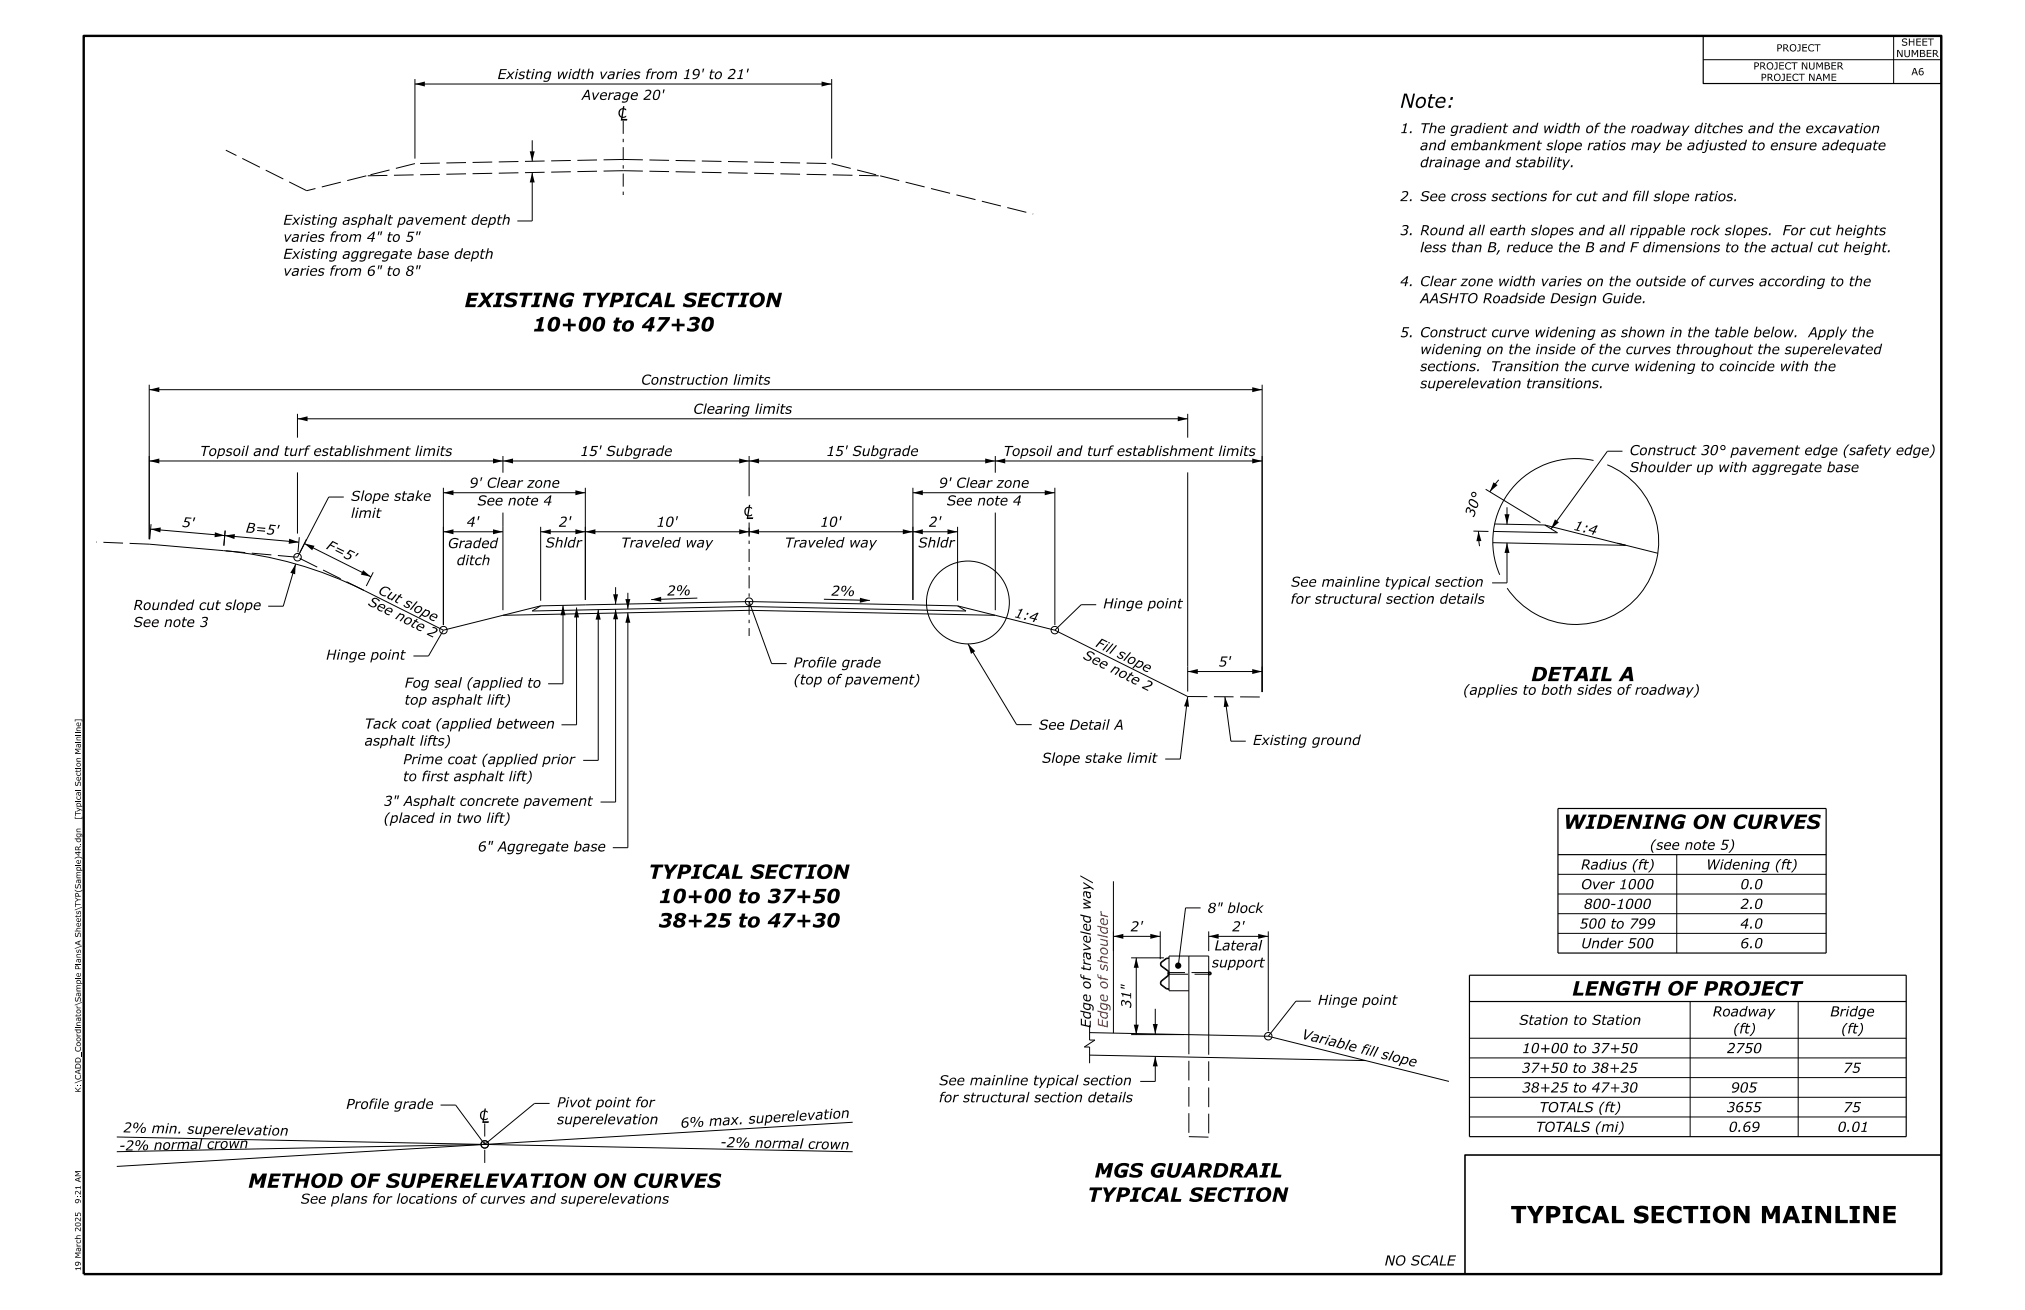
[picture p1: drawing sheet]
<svg xmlns="http://www.w3.org/2000/svg" width="432mm" height="279mm" viewBox="0 0 432 279" stroke-linecap="round" stroke-linejoin="round" font-family="sans-serif">
<defs><g id="words">
<text font-size="3.7" x="322.1" y="260.9">TYPICAL SECTION MAINLINE</text>
<g font-size="3">
<text x="298.6" y="23">Note:</text>
<text x="132.3" y="25.7">L</text>
<text x="99" y="65.5">EXISTING TYPICAL SECTION</text>
<text x="113.6" y="70.7">10+00 to 47+30</text>
<text x="159.1" y="110.7">L</text>
<text x="326.5" y="145.3">DETAIL A</text>
<text x="333.3" y="176.8">WIDENING ON CURVES</text>
<text x="138.3" y="187.4">TYPICAL SECTION</text>
<text x="140.4" y="192.6">10+00 to 37+50</text>
<text x="140.4" y="197.8">38+25 to 47+30</text>
<text x="335.2" y="212.3">LENGTH OF PROJECT</text>
<text x="102.7" y="239.5">L</text>
<text x="233.4" y="251.1">MGS GUARDRAIL</text>
<text x="52.9" y="253.3">METHOD OF SUPERELEVATION ON CURVES</text>
<text x="231.9" y="256.3">TYPICAL SECTION</text>
</g>
<g font-size="2.1">
<text x="106.1" y="16.9">Existing width varies from 19' to 21'</text>
<text x="124" y="21.3">Average 20'</text>
<text x="298.6" y="28.4">1.The gradient and width of the roadway ditches and the excavation</text>
<text x="302.8" y="32">and embankment slope ratios may be adjusted to ensure adequate</text>
<text x="302.8" y="35.7">drainage and stability.</text>
<text x="60.4" y="47.9">Existing asphalt pavement depth</text>
<text x="298.6" y="42.9">2.See cross sections for cut and fill slope ratios.</text>
<text x="60.4" y="51.6">varies from 4&quot; to 5&quot;</text>
<text x="298.6" y="50.2">3.Round all earth slopes and all rippable rock slopes.</text>
<text x="302.8" y="53.8">less than B, reduce the B and F dimensions to the actual cut height.</text>
<text x="381" y="50.2">For cut heights</text>
<text x="60.4" y="58.8">varies from 6&quot; to 8&quot;</text>
<text x="60.4" y="55.2">Existing aggregate base depth</text>
<text x="298.6" y="61">4.Clear zone width varies on the outside of curves according to the</text>
<text x="302.8" y="64.7">AASHTO Roadside Design Guide.</text>
<text x="298.6" y="71.9">5.Construct curve widening as shown in the table below.</text>
<text x="386" y="71.9">Apply the</text>
<text x="302.8" y="75.5">widening on the inside of the curves throughout the superelevated</text>
<text x="136.7" y="82">Construction limits</text>
<text x="302.8" y="79.2">sections.</text>
<text x="302.8" y="82.8">superelevation transitions.</text>
<text x="317.6" y="79.2">Transition the curve widening to coincide with the</text>
<text x="147.8" y="88.3">Clearing limits</text>
<text x="42.7" y="97.2">Topsoil and turf establishment limits</text>
<text x="123.7" y="97.2">15' Subgrade</text>
<text x="176.2" y="97.2">15' Subgrade</text>
<text x="214" y="97.2">Topsoil and turf establishment limits</text>
<text x="347.5" y="100.7">Shoulder up with aggregate base</text>
<text x="347.5" y="97.1">Construct 30° pavement edge (safety edge)</text>
<text x="74.8" y="106.8">Slope stake</text>
<text x="100.1" y="104">9' Clear zone</text>
<text x="101.8" y="107.8">See note 4</text>
<text x="200.2" y="104">9' Clear zone</text>
<text x="201.9" y="107.8">See note 4</text>
<text x="38.7" y="112.4" transform="rotate(5 38.7 112.4)">5 '</text>
<text x="52.3" y="113.6" transform="rotate(5 52.3 113.6)">B = 5 '</text>
<text x="74.8" y="110.5">limit</text>
<text x="99.5" y="112.3">4'</text>
<text x="140" y="112.3">10'</text>
<text x="174.9" y="112.3">10'</text>
<text x="314.3" y="110.4" transform="rotate(-71 314.3 110.4)">3</text>
<text x="314.9" y="108.7" transform="rotate(-71 314.9 108.7)">0 °</text>
<text x="335.4" y="113" transform="rotate(14 335.4 113)">1 : 4</text>
<text x="69.4" y="117" transform="rotate(27 69.4 117)">F = 5 '</text>
<text x="95.5" y="116.9">Graded</text>
<text x="132.4" y="116.8">Traveled way</text>
<text x="167.3" y="116.8">Traveled way</text>
<text x="97.4" y="120.5">ditch</text>
<text x="275.3" y="125.1">See mainline typical section</text>
<text x="28.5" y="130.1">Rounded cut slope</text>
<text x="78.3" y="129" transform="rotate(27 78.3 129)">S e e</text>
<text x="80.5" y="126.5" transform="rotate(27 80.5 126.5)">C u t</text>
<text x="84.2" y="131.9" transform="rotate(27 84.2 131.9)">n o t e</text>
<text x="85.9" y="129.3" transform="rotate(27 85.9 129.3)">s lo p e</text>
<text x="142.2" y="127" transform="rotate(-1 142.2 127)">2 %</text>
<text x="177.2" y="127" transform="rotate(1 177.2 127)">2 %</text>
<text x="216.2" y="131.6" transform="rotate(14 216.2 131.6)">1 : 4</text>
<text x="235.3" y="129.8">Hinge point</text>
<text x="275.3" y="128.8">for structural section details</text>
<text x="28.5" y="133.7">See note 3</text>
<text x="90.9" y="135.3" transform="rotate(27 90.9 135.3)">2</text>
<text x="233.5" y="137.8" transform="rotate(27 233.5 137.8)">F ill s lo p e</text>
<text x="69.5" y="140.7">Hinge point</text>
<text x="169.2" y="142.3">Profile grade</text>
<text x="230.8" y="140.4" transform="rotate(27 230.8 140.4)">S e e</text>
<text x="236.6" y="143.3" transform="rotate(27 236.6 143.3)">n o t e</text>
<text x="86.3" y="146.7">Fog seal (applied to</text>
<text x="169.2" y="146">(top of pavement)</text>
<text x="243.4" y="146.7" transform="rotate(27 243.4 146.7)">2</text>
<text x="312" y="148.2">(applies to both sides of roadway)</text>
<text x="77.8" y="155.4">Tack coat (applied between</text>
<text x="86.3" y="150.3">top asphalt lift)</text>
<text x="221.5" y="155.6">See Detail A</text>
<text x="77.8" y="159">asphalt lifts)</text>
<text x="267.2" y="158.9">Existing ground</text>
<text x="86" y="166.6">to first asphalt lift)</text>
<text x="86" y="163">Prime coat (applied prior</text>
<text x="222.2" y="162.7">Slope stake limit</text>
<text x="81.8" y="171.9">3&quot; Asphalt concrete pavement</text>
<text x="81.8" y="175.5">(placed in two lift)</text>
<text x="101.9" y="181.6">6&quot; Aggregate base</text>
<text x="337.1" y="185.4">Radius (ft)</text>
<text x="351.8" y="181.3">(see note 5)</text>
<text x="363.8" y="185.4">Widening (ft)</text>
<text x="337.1" y="189.6">Over 1000</text>
<text x="371.1" y="189.6">0.0</text>
<text x="257.5" y="194.7">8&quot; block</text>
<text x="337.7" y="193.8">800-1000</text>
<text x="371.1" y="193.8">2.0</text>
<text x="259" y="202.7">Lateral</text>
<text x="336.8" y="198">500 to 799</text>
<text x="337.2" y="202.2">Under 500</text>
<text x="371.1" y="202.2">6.0</text>
<text x="371.1" y="198">4.0</text>
<text x="258.4" y="206.3">support</text>
<text x="241.2" y="215.1" transform="rotate(-90 241.2 215.1)">31&quot;</text>
<text x="281" y="214.3">Hinge point</text>
<text x="232.6" y="219.3" transform="rotate(-90 232.6 219.3)">Edge of traveled way/</text>
<text x="277.5" y="221.5" transform="rotate(14 277.5 221.5)">V a r ia b le</text>
<text x="323.9" y="218.6">Station to Station</text>
<text x="365.2" y="216.8">Roadway</text>
<text x="390.3" y="216.8">Bridge</text>
<text x="290.1" y="224.7" transform="rotate(14 290.1 224.7)">fill s lo p e</text>
<text x="324.5" y="224.6">10+00 to 37+50</text>
<text x="368.2" y="224.6">2750</text>
<text x="200.2" y="231.5">See mainline typical section</text>
<text x="324.5" y="228.8">37+50 to 38+25</text>
<text x="324.5" y="233">38+25 to 47+30</text>
<text x="369.1" y="233">905</text>
<text x="393" y="228.8">75</text>
<text x="73.8" y="236.5">Profile grade</text>
<text x="118.8" y="239.8">superelevation</text>
<text x="118.8" y="236.2">Pivot point for</text>
<text x="159.7" y="239.7" transform="rotate(-3 159.7 239.7)">s u p e r e le v a t io n</text>
<text x="200.2" y="235.1">for structural section details</text>
<text x="328.2" y="237.2">TOTALS (ft)</text>
<text x="368.1" y="237.2">3655</text>
<text x="393" y="237.2">75</text>
<text x="25.4" y="245.4" transform="rotate(-1 25.4 245.4)">- 2 %</text>
<text x="26.3" y="241.5" transform="rotate(1 26.3 241.5)">2 %</text>
<text x="32.3" y="241.6" transform="rotate(1 32.3 241.6)">m in .</text>
<text x="32.8" y="245.3" transform="rotate(-1 32.8 245.3)">n o r m a l c r o w n</text>
<text x="39.9" y="241.8" transform="rotate(1 39.9 241.8)">s u p e r e le v a t io n</text>
<text x="145.2" y="240.6" transform="rotate(-3 145.2 240.6)">6 %</text>
<text x="151.2" y="240.2" transform="rotate(-3 151.2 240.2)">m a x .</text>
<text x="153.6" y="244.6" transform="rotate(1 153.6 244.6)">- 2 %</text>
<text x="160.9" y="244.8" transform="rotate(1 160.9 244.8)">n o r m a l c r o w n</text>
<text x="327.5" y="241.4">TOTALS (mi)</text>
<text x="368.6" y="241.4">0.69</text>
<text x="391.8" y="241.4">0.01</text>
<text x="64.1" y="256.7">See plans for locations of curves and superelevations</text>
<text x="295.3" y="269.9">NO SCALE</text>
</g>
<text font-size="2.1" fill="#f00" x="236.2" y="219.3" transform="rotate(-90 236.2 219.3)">Edge of shoulder</text>
<g font-size="2">
<text x="131.7" y="25.1">C</text>
<text x="158.6" y="110.1">C</text>
<text x="102.2" y="238.9">C</text>
</g>
<g font-size="1.5">
<text x="378.8" y="11">PROJECT</text>
<text x="405.4" y="9.7">SHEET</text>
<text x="373.9" y="14.8">PROJECT NUMBER</text>
<text x="375.4" y="17.3">PROJECT NAME</text>
<text x="404.3" y="12.2">NUMBER</text>
<text x="407.6" y="16">A6</text>
</g>
<g font-size="1.2">
<text x="17.2" y="174.5" transform="rotate(-90 17.2 174.5)">[Typical Section Mainline]</text>
<text x="17.2" y="233" transform="rotate(-90 17.2 233)">K:\CADD_Coordinator\Sample Plans\A Sheets\TYP(Sample)4R.dgn</text>
<text x="17.2" y="256.7" transform="rotate(-90 17.2 256.7)">9:21 AM</text>
<text x="17.2" y="271.1" transform="rotate(-90 17.2 271.1)">19 March 2025</text>
</g>
</g></defs>
<g fill="none" stroke="#000" stroke-width=".21">
<path d="M88.5 16.9v16.9M88.5 17.9h88.8M177.3 16.9v16.9M113.5 36.8v10.3h-3.2M113.5 29.9v4.5M31.8 82.1v32.9M31.8 83.1h237.3M31.8 98.3h237.3M63.4 88.3v5M63.4 89.3h189.9M107.2 97.3v3.5M159.7 97.3v8.5"/>
<path d="M212.2 97.3v3.5M253.3 88.3v5M269.1 82.1v65.5M339.8 98.2a17.7 17.7 0 0 0-20 24.4M342.7 99.1a17.7 17.7 0 0 1 7 27.5 17.7 17.7 0 0 1-28.3-1.2M346 96.2h-3.2l-12.1 16.6M31.8 116.1l15.8 1.3a83.5 83.5 0 0 1 30 8.5l16.9 8.5M32.1 112.9l31.6 2.7M32.2 111.8l-.3 3.2M48 113.2l-.3 3.2M63.4 100.8v13M63.8 114.6l-.3 3.2"/>
<path d="M64.9 115.9l14.2 7.1M65.4 115l-1.5 2.9M73.3 106h-3.2l-6.7 12.9M94.5 113.4h12.7M94.5 104v29.3M94.5 105.1h30.3M107.2 109.3v20.8M115.3 113.4h88.9M115.3 112.4v15.7M124.8 104v24M159.7 112.5v2M194.7 104v24"/>
<path d="M194.7 105.1h30.2M204.2 112.4v15.7M212.2 109.3v20.8M224.9 104v29.3M253.3 100.8v46.7M314.2 113.3h3.2M315.3 113.3l.2 3.2M316.8 104.4l11.7 7M318.3 115.7l28.3 .6M318.7 111.8l10.7 .2M319.6 102.3l-1.9 2.6M321.3 115.8v8.5h-3.1"/>
<path d="M321.3 108.2v3.6M329.4 112l17.2 4.3M329.4 112l2.7 1.6-13.6-.3M344.9 115.9l8.6 2.1M63 120.3l-2.6 9h-3.2M79.6 122.1l-1.5 2.9M94.5 134.4l-3.1 5.5h-3.2M107.2 131.2l52.5-1 52.5 1M115.3 129.2l-20.8 5.2M115.3 129.2l-1.8 1.1 46.2-.9 46.3 .9-1.8-1.1M120.1 129.1v16.7h-3.2M122.9 129.6v25h-3.2"/>
<path d="M127.6 130v32.2h-3.2M131.3 130v41.1h-3.2M131.3 125.2v3.7M133.9 130.7v50.1h-3.2M133.9 126.4v3.5M148.7 127.6l-9.8 .3M159.7 128.3l-44.4 .9M159.7 128.3l44.5 .9M159.7 128.3l4.8 13.2h3.2M175.7 127.8l9.8 .3M204.2 129.2l20.7 5.2M206.4 137.3l10.4 17.3h3.2"/>
<path d="M224.9 134.4l28.4 14.2-1.6 13.3h-3.2M233.8 129h-3.3l-5.6 5.4M253.3 143.2h15.8M261.2 148.6l1.3 9.5h3.1M237.4 188v32.3M237.4 199.7h10M247.4 198.6v6M256 193.6h-3.2l-1.6 12.4M257.7 198.6v4.2M257.7 199.7h12.7M270.4 198.6v21.4M232.3 218.7v3.1h1.2l-2.3 1.5h1.1v3.5"/>
<path d="M241.2 204.3h7M242.3 204.3v16.4M246.3 215.2v5.3M247.6 205.2l1-.8 .6-.1 .1 .1-.6 .1-1.1 1 .1 .5 1.5 1.1 .1 .7-.2 .4-1.4 1.1-.1 .5 1.1 1 .6 .1-.1 .1a2.32 2.32 0 0 1-1.7-1.1l.1-.7 1.4-1.1 .1-.3-.1-.7-1.4-1a.66 .66 0 0 1 0-.9zM249.1 207.5v.3zM249.2 207.4v.4M253.5 211.3h-4.2v-7.4h8.4v16.9M253.5 203.9v16.8M257.7 207.8h.4M257.7 207.4h.4M258 207.3h-.3v.6h.4v-.5M279.5 213.5h-3.2l-5.9 7.5"/>
<path d="M93.9 235.7h3.3l6.2 8.4M117.2 235.3h-3.2l-10.6 8.8M181.8 239.4l-78.4 4.7M232.3 220.2l38.1 .8M232.3 225l58.9 1.2M241.2 220.7h11.2M246.3 225.3v5.3h-3.2M270.4 221l38.6 9.6M24.9 242.5l156.9 3.1M103.4 244.1l-78.5 4.7M103.4 244.1l-78.5 1.5"/>
<circle cx="63.4" cy="118.8" r=".8"/>
<circle cx="94.6" cy="134.4" r=".8"/>
<circle cx="159.7" cy="128.3" r=".8"/>
<circle cx="206.4" cy="128.5" r="8.8"/>
<circle cx="224.9" cy="134.4" r=".79"/>
<circle cx="270.4" cy="221" r=".8"/>
<circle cx="103.4" cy="244.1" r=".8"/>
</g>
<g fill="none" stroke="#000" stroke-width=".21" stroke-dasharray="4.2 1.4" stroke-linecap="butt">
<path d="M78.1 37.5l-12.7 3.2M88.5 34.9l-10.4 2.6M132.9 34l-44.4 .9M132.9 34l44.4 .9M132.9 36.4l54.8 1.1M132.9 36.4l-54.8 1.1M177.3 34.9l10.4 2.6M187.7 37.5l32.6 8.1M65.4 40.7l-17.2-8.7M31.8 116.1l-11.3-.5M63.4 118.9l-15.8-1.5M77.6 125.9l-14.2-7"/>
<path d="M253.3 148.6l15.8 .1M249.1 207.8h9.2v-.4M258.3 207.4h-9.2M253.5 220.7v21.7M257.7 220.8v21.7M253.5 242.4l4.2 .1"/>
</g>
<path d="M132.9 25.8v16.5M159.7 111.4v24.2M103.4 239.6v8.9" fill="none" stroke="#000" stroke-width=".21" stroke-dasharray="2.8 1.1 .7 1.1" stroke-linecap="butt"/>
<g fill="#000">
<path d="M88.5 17.9l2.1-.5v1.1zM175.2 17.4l2.1 .5-2.1 .6zM113.5 36.8l.5 2.1h-1zM113 32.3h1l-.5 2.1zM31.8 83.1l2.2-.5v1zM31.8 98.3l2.2-.5v1zM63.4 89.3l2.2-.5v1.1zM105.1 97.8l2.1 .5-2.1 .5zM107.2 98.3l2.2-.5v1zM157.6 97.8l2.1 .5-2.1 .5zM159.7 98.3l2.2-.5v1zM210.1 97.8l2.1 .5-2.1 .5z"/>
<path d="M212.2 98.3l2.1-.5v1zM251.1 88.8l2.2 .5-2.2 .6zM267 82.6l2.1 .5-2.1 .5zM267 97.8l2.1 .5-2.1 .5zM32.1 112.9l2.2-.4-.1 1.1zM45.8 113.5l2.1 .7-2.1 .4zM47.9 114.2l2.2-.3-.1 1.1zM61.7 114.9l2 .7-2.1 .4zM64.9 115.9l2.2 .5-.5 1zM94.5 105.1l2.2-.5v1zM94.5 113.4l2.2-.5v1zM105.1 112.9l2.1 .5-2.1 .5z"/>
<path d="M115.3 113.4l2.1-.5v1zM122.7 112.9l2.1 .5-2.1 .5zM122.7 104.6l2.1 .5-2.1 .5zM124.8 113.4l2.2-.5v1zM157.6 112.9l2.1 .5-2.1 .5zM159.7 113.4l2.2-.5v1zM192.5 112.9l2.2 .5-2.2 .5zM194.7 113.4l2.1-.5v1zM194.7 105.1l2.1-.5v1zM202 112.9l2.2 .5-2.2 .5zM222.8 104.6l2.1 .5-2.1 .5zM315.3 113.3l.6 2.1h-1.1z"/>
<path d="M318.5 102.9l.8 .6-1.6 1.4zM321.3 115.8l.6 2.1h-1.1zM320.8 109.7h1.1l-.6 2.1zM331.6 110.8l.8 .6-1.7 1.4zM63 120.3l-.1 2.2-1-.3zM77.4 121.6l1.7 1.4-2.2-.4zM120.1 129.1l.5 2.1h-1.1zM122.9 129.6l.6 2.1h-1.1zM127.6 130l.5 2.2h-1.1zM131.3 130l.5 2.1h-1.1zM130.7 126.8h1.1l-.5 2.1zM133.9 130.7l.5 2.1h-1.1z"/>
<path d="M133.3 127.8h1.1l-.5 2.1zM138.9 127.9l2.1-.6v1zM183.4 127.5l2.1 .6-2.2 .5zM206.4 137.3l1.6 1.6-1 .6zM253.3 148.6l.2 2.1-1-.1zM253.3 143.2l2.1-.5v1.1zM261.2 148.6l.8 2.1-1.1 .1zM267 142.7l2.1 .5-2.1 .6zM245.3 199.2l2.1 .5-2.1 .5zM268.3 199.2l2.1 .5-2.1 .5zM237.4 199.7l2.1-.5v1zM242.3 204.3l.5 2.1h-1z"/>
<path d="M241.8 218.5h1l-.5 2.2zM245.8 218.4h1.1l-.6 2.1zM257.7 199.7l2.2-.5v1zM246.3 225.3l.6 2.1h-1.1z"/>
<path d="M71 56.7l.6-.1v.2a.45 .45 0 0 0-.6 .4h.5l-.1 .2h-.5l-.3 1.4h-.2l.3-1.4h-.2z" fill-rule="evenodd"/>
<path d="M71 49.5l.7-.1-.1 .2a.45 .45 0 0 0-.6 .4h.5l-.1 .2h-.5l-.3 1.4h-.2l.3-1.4h-.2z" fill-rule="evenodd"/>
<path d="M78.7 45.7h.3l-.2 .8a.53 .53 0 0 1 .7-.2 .53 .53 0 0 1 .3 .6l-.2 1h-.3l.2-.9a.34 .34 0 0 0-.2-.5 .34 .34 0 0 0-.4 .2h-.2l-.2 1.2h-.3z" fill-rule="evenodd"/>
<path d="M80.7 56.6h.3l-.3 .8h-.2z" fill-rule="evenodd"/>
<path d="M80.7 49.4h.3l-.3 .8h-.2z" fill-rule="evenodd"/>
<path d="M81.2 56.6h.3l-.2 .8h-.2z" fill-rule="evenodd"/>
<path d="M81.2 49.4h.3l-.2 .8h-.2z" fill-rule="evenodd"/>
<path d="M82.3 45.7h.3l-.5 2.2h-.3z" fill-rule="evenodd"/>
<path d="M88.9 56.6h.3l-.3 .8h-.2z" fill-rule="evenodd"/>
<path d="M88.9 49.4h.3l-.3 .8h-.2z" fill-rule="evenodd"/>
<path d="M89.4 56.6h.3l-.2 .8h-.2z" fill-rule="evenodd"/>
<path d="M89.4 49.4h.3l-.2 .8h-.2z" fill-rule="evenodd"/>
<path d="M89.5 53l-.5 2.2 .3-.1a.95 .95 0 0 0 1.2-.3 .95 .95 0 0 0-.1-1.2l-.8 .2 .2-.8zM89.6 54a.48 .48 0 0 1 .7-.1 .48 .48 0 0 1 0 .7 .57 .57 0 0 1-.9 .3z" fill-rule="evenodd"/>
<path d="M97.2 53.9a.72 .72 0 0 0-.3 .8 .72 .72 0 0 0 .8 .5l.3-.2-.1 .2h.3l.5-2.2h-.2l-.2 .7a.83 .83 0 0 0-1.1 .2zM97.5 53.9l.2-.1 .5 .1-.2 .9a.49 .49 0 0 1-.7 .1 .49 .49 0 0 1 0-.7z" fill-rule="evenodd"/>
<path d="M101 46.5a.78 .78 0 0 0-.4 .8 .78 .78 0 0 0 .6 .7l.4-.2v.1h.2l.5-2.2h-.2l-.2 .7-.4-.1zM101.1 46.7l.4-.2 .4 .1-.2 1a.48 .48 0 0 1-.8 .1 .48 .48 0 0 1 0-.8z" fill-rule="evenodd"/>
<path d="M104 53h.2l-.1 .8a.53 .53 0 0 1 .6-.3 .53 .53 0 0 1 .4 .7l-.3 1h-.3l.3-1a.34 .34 0 0 0-.2-.4 .34 .34 0 0 0-.5 .1l-.3 1.3h-.3z" fill-rule="evenodd"/>
<path d="M107.6 45.7h.3l-.2 .8a.53 .53 0 0 1 .7-.2 .53 .53 0 0 1 .3 .6l-.3 1h-.2l.2-.9a.35 .35 0 0 0-.2-.5 .35 .35 0 0 0-.4 .2h-.2l-.2 1.2h-.3z" fill-rule="evenodd"/>
<path d="M350.1 98.5h.3l-.2 .8a.53 .53 0 0 1 .6-.3 .53 .53 0 0 1 .4 .7l-.3 1h-.2l.2-1a.34 .34 0 0 0-.2-.5 .34 .34 0 0 0-.4 .2l-.5 1.3h-.2z" fill-rule="evenodd"/>
<path d="M355.6 98.5h.2l-.4 2.2h-.3z" fill-rule="evenodd"/>
<path d="M356.3 99.2a.87 .87 0 0 0 .1 1.6l.5-.3v.2h.3l.5-2.2h-.3l-.1 .7-.5-.1zM356.6 99.3l.6 .1-.2 .9a.48 .48 0 0 1-.7 .1 .48 .48 0 0 1 0-.7z" fill-rule="evenodd"/>
<path d="M371.3 98.5h.3l-.2 .8a.53 .53 0 0 1 .7-.3 .53 .53 0 0 1 .3 .7l-.3 1h-.2l.2-.9a.35 .35 0 0 0-.1-.5 .35 .35 0 0 0-.5 .1l-.4 1.3h-.3z" fill-rule="evenodd"/>
<path d="M387 95.6a1.01 1.01 0 0 0-.1 1.5l.8-.2-.1 .2h.3l.5-2.3h-.3l-.1 .7-.5-.1zM387.2 95.8l.2-.1h.5l-.2 1a.44 .44 0 0 1-.6 .1 .44 .44 0 0 1-.1-.6z" fill-rule="evenodd"/>
<path d="M390.1 98.5l-.5 2.2h.3a.99 .99 0 0 0 1.2-.4 .99 .99 0 0 0-.1-1.2h-.5l-.3 .2 .2-.8zM390.2 99.5a.48 .48 0 0 1 .7-.1 .48 .48 0 0 1 0 .7 .62 .62 0 0 1-.9 .3z" fill-rule="evenodd"/>
<path d="M394.1 94.8h.3a2.08 2.08 0 0 0-.7 2.8h-.2a2.17 2.17 0 0 1 .6-2.8z" fill-rule="evenodd"/>
<path d="M398.3 95l.6-.2 .1 .1-.1 .2a.46 .46 0 0 0-.6 .4h.5l-.1 .2h-.4l-.4 1.4h-.2l.3-1.4h-.2v-.2l.2-.1z" fill-rule="evenodd"/>
<path d="M406.5 95.6a.84 .84 0 0 0-.4 .8 .84 .84 0 0 0 .5 .7l.5-.2v.2h.3l.5-2.3h-.3l-.1 .7-.5-.1zM406.7 95.8l.2-.1h.5l-.2 1a.48 .48 0 0 1-.7 .1 .48 .48 0 0 1 0-.8z" fill-rule="evenodd"/>
<path d="M411.9 94.8h.4a2.21 2.21 0 0 1-.7 2.8h-.3a2.07 2.07 0 0 0 .6-2.8z" fill-rule="evenodd"/>
<path d="M75.4 108.2h.3l-.5 2.3h-.3z" fill-rule="evenodd"/>
<path d="M77.4 104.6h.3l-.5 2.2h-.3z" fill-rule="evenodd"/>
<path d="M89.1 104.6h.3l-.4 1.4 1-.8h.3l-.9 .8 .6 .8h-.3l-.5-.7-.4 .7h-.2z" fill-rule="evenodd"/>
<path d="M36.5 128.6a.99 .99 0 0 0-.1 1.5l.7-.2v.2h.3l.5-2.2h-.3l-.1 .7-.5-.2zM36.5 128.9a.62 .62 0 0 1 .9-.1l-.2 .9a.47 .47 0 0 1-.7 .1 .47 .47 0 0 1 0-.7z" fill-rule="evenodd"/>
<path d="M40.1 128.6a.79 .79 0 0 0-.4 .9 .79 .79 0 0 0 .6 .6l.4-.2v.2h.3l.5-2.2h-.3l-.2 .7-.4-.2zM40.2 128.8l.4-.1 .4 .1-.2 .9a.48 .48 0 0 1-.7 .1 .48 .48 0 0 1 0-.7z" fill-rule="evenodd"/>
<path d="M50.1 127.9h.3l-.5 2.2h-.3z" fill-rule="evenodd"/>
<path d="M275.9 126.7l.8-.2-.1 .3a.46 .46 0 0 0-.6 .4h.5l-.1 .2h-.5l-.3 1.4h-.3l.4-1.4h-.2v-.2h.2z" fill-rule="evenodd"/>
<path d="M289.7 122.9h.2l-.5 2.2h-.3z" fill-rule="evenodd"/>
<path d="M294.3 126.5h.3l-.6 2.3h-.2z" fill-rule="evenodd"/>
<path d="M304.7 122.9h.3l-.5 2.2h-.3z" fill-rule="evenodd"/>
<path d="M307.3 127.5a.76 .76 0 0 0-.2 .7 .76 .76 0 0 0 .6 .6l.4-.2v.2h.3l.5-2.3h-.3l-.2 .7a.77 .77 0 0 0-1.1 .3zM307.6 127.5l.4-.1 .4 .1-.2 .9a.47 .47 0 0 1-.8 .1 .47 .47 0 0 1 .1-.8z" fill-rule="evenodd"/>
<path d="M314.9 126.5h.2l-.5 2.3h-.2z" fill-rule="evenodd"/>
<path d="M83.5 153.2h.2l-.3 1.4 .9-.8h.4l-.9 .8 .6 .8h-.3l-.5-.7-.3 .2-.1 .5h-.3z" fill-rule="evenodd"/>
<path d="M83.5 156.8h.2l-.2 .8a.54 .54 0 0 1 .7-.3 .54 .54 0 0 1 .3 .6l-.2 1.1h-.3l.2-1a.34 .34 0 0 0-.1-.4 .34 .34 0 0 0-.5 .1l-.4 1.3h-.2z" fill-rule="evenodd"/>
<path d="M87.1 156.8h.2l-.4 2.2h-.3z" fill-rule="evenodd"/>
<path d="M90.1 156.8h.2l-.4 2.2h-.3z" fill-rule="evenodd"/>
<path d="M91.8 156.9l.6-.1h.1v.3a.41 .41 0 0 0-.5-.1 .41 .41 0 0 0-.2 .4h.5v.2h-.5l-.3 1.4h-.3l.3-1.4h-.2l.1-.2h.2z" fill-rule="evenodd"/>
<path d="M94 153.2h.3a2.04 2.04 0 0 0-.6 2.8h-.3a2.15 2.15 0 0 1 .6-2.8z" fill-rule="evenodd"/>
<path d="M95.4 156.8h.2a2.11 2.11 0 0 1-.6 2.8h-.3a2.04 2.04 0 0 0 .7-2.8z" fill-rule="evenodd"/>
<path d="M98.2 144.4h.3l-.5 2.2h-.3z" fill-rule="evenodd"/>
<path d="M97.8 148.1h.3l-.2 .8a.51 .51 0 0 1 .7-.3 .51 .51 0 0 1 .2 .7l-.2 1h-.2l.2-1a.35 .35 0 0 0-.2-.4 .35 .35 0 0 0-.5 .1l-.4 1.3h-.2z" fill-rule="evenodd"/>
<path d="M100.2 144.8l.4-.4h.3a2.07 2.07 0 0 0-.6 2.8h-.3l-.3-.9 .1-.7z" fill-rule="evenodd"/>
<path d="M100.2 153.2h.3l-.5 2.2h-.3z" fill-rule="evenodd"/>
<path d="M101.4 148.1h.3l-.5 2.2h-.3z" fill-rule="evenodd"/>
<path d="M104.4 148.1h.3l-.5 2.2h-.3z" fill-rule="evenodd"/>
<path d="M103.5 153.9a.79 .79 0 0 0-.4 .9 .79 .79 0 0 0 .6 .6l.4-.2v.2h.3l.5-2.2h-.3l-.2 .6-.4-.1zM103.6 154.1l.4-.1 .4 .1-.2 .9a.48 .48 0 0 1-.7 .1 .48 .48 0 0 1 0-.7z" fill-rule="evenodd"/>
<path d="M106.1 148.2l.8-.1-.1 .2a.46 .46 0 0 0-.6 .4h.4v.2h-.5l-.3 1.4h-.3l.3-1.4h-.1v-.2h.2z" fill-rule="evenodd"/>
<path d="M106.8 144.4h.3l-.5 2.2h-.3z" fill-rule="evenodd"/>
<path d="M106.4 153.2l-.5 2.2h.3a1.01 1.01 0 0 0 1.1-.4 1.01 1.01 0 0 0 0-1.2l-.8 .2 .2-.8zM106.5 154.2a.47 .47 0 0 1 .7-.1 .47 .47 0 0 1 0 .7 .6 .6 0 0 1-.9 .3z" fill-rule="evenodd"/>
<path d="M108.2 148.1h.2a2.13 2.13 0 0 1-.6 2.8h-.3a2.06 2.06 0 0 0 .7-2.8z" fill-rule="evenodd"/>
<path d="M110.1 145.2a.87 .87 0 0 0 .1 1.5l.5-.2v.1h.3l.5-2.2h-.3l-.1 .7-.5-.1zM110.1 145.5a.64 .64 0 0 1 .9-.2l-.2 1a.48 .48 0 0 1-.7 .1 .48 .48 0 0 1 0-.8z" fill-rule="evenodd"/>
<path d="M170.4 143.8h.3a2.04 2.04 0 0 0-.7 2.8h-.2a2.15 2.15 0 0 1 .6-2.8z" fill-rule="evenodd"/>
<path d="M174.7 140.3l.8-.2-.1 .3a.46 .46 0 0 0-.6 .4h.5l-.1 .2h-.5l-.3 1.3h-.3l.3-1.3h-.1z" fill-rule="evenodd"/>
<path d="M176.5 140.1h.2l-.5 2.2h-.2z" fill-rule="evenodd"/>
<path d="M178.9 143.9l.7-.1-.1 .2a.45 .45 0 0 0-.6 .4h.5l-.1 .2h-.5l-.3 1.4h-.2l.3-1.4h-.2v-.2h.2z" fill-rule="evenodd"/>
<path d="M184.7 141a.71 .71 0 0 0-.3 .9 .71 .71 0 0 0 .8 .4l.3-.1-.1 .1h.3l.5-2.2h-.3l-.1 .7a.77 .77 0 0 0-1.1 .2zM185 141.1l.3-.2 .4 .1-.2 1a.47 .47 0 0 1-.7 0 .47 .47 0 0 1 0-.7z" fill-rule="evenodd"/>
<path d="M195.4 143.8h.4a2.23 2.23 0 0 1-.7 2.8h-.3a2.09 2.09 0 0 0 .6-2.8z" fill-rule="evenodd"/>
<path d="M236.4 153.4h.2l-.5 2.2h-.2z" fill-rule="evenodd"/>
<path d="M288.8 157.4a.78 .78 0 0 0-.4 .9 .78 .78 0 0 0 .7 .6l.4-.2-.1 .2h.3l.5-2.2h-.3l-.1 .6-.5-.1zM289 157.6l.3-.1 .4 .1-.2 .9a.48 .48 0 0 1-.7 .1 .48 .48 0 0 1 0-.7z" fill-rule="evenodd"/>
<path d="M82.8 173.4l.5-.1a2.07 2.07 0 0 0-.7 2.8h-.3a2.18 2.18 0 0 1 .5-2.7z" fill-rule="evenodd"/>
<path d="M84.2 169.7h.4l-.3 .8h-.2z" fill-rule="evenodd"/>
<path d="M84.8 169.7h.3l-.2 .8h-.2z" fill-rule="evenodd"/>
<path d="M85.6 173.3h.2l-.5 2.2h-.2z" fill-rule="evenodd"/>
<path d="M90.6 164.5l.6-.1h.2l-.1 .2a.45 .45 0 0 0-.6 .4h.5l-.1 .2h-.5l-.3 1.4h-.3l.3-1.4h-.1v-.2h.2z" fill-rule="evenodd"/>
<path d="M91.4 174.1a.79 .79 0 0 0-.5 .8 .79 .79 0 0 0 .7 .6l.4-.2-.1 .2h.3l.5-2.2h-.2l-.2 .7-.4-.2zM91.4 174.3a.67 .67 0 0 1 .9-.1l-.3 .9a.48 .48 0 0 1-.7 .1 .48 .48 0 0 1 0-.7z" fill-rule="evenodd"/>
<path d="M92 169.7h.3l-.2 .8a.51 .51 0 0 1 .7-.3 .51 .51 0 0 1 .3 .7l-.2 1h-.3l.2-1a.35 .35 0 0 0-.2-.5 .35 .35 0 0 0-.4 .2l-.4 1.3h-.3z" fill-rule="evenodd"/>
<path d="M95.6 169.7h.3l-.5 2.2h-.3z" fill-rule="evenodd"/>
<path d="M103.6 161l.2-.2h.3a2.12 2.12 0 0 0-.6 2.8h-.3a2.05 2.05 0 0 1 .4-2.6z" fill-rule="evenodd"/>
<path d="M102.4 164.4h.3l-.2 .8a.54 .54 0 0 1 .7-.3 .54 .54 0 0 1 .3 .6l-.2 1.1h-.3l.2-1a.34 .34 0 0 0-.1-.4 .34 .34 0 0 0-.5 .1l-.4 1.3h-.3z" fill-rule="evenodd"/>
<path d="M104.4 173.3h.2l-.5 2.2h-.3z" fill-rule="evenodd"/>
<path d="M104.3 179.4h.3l-.2 .8h-.2z" fill-rule="evenodd"/>
<path d="M104.9 179.4h.3l-.2 .8h-.3z" fill-rule="evenodd"/>
<path d="M106.1 164.4h.2l-.5 2.2h-.2z" fill-rule="evenodd"/>
<path d="M106 173.4l.8-.1-.1 .2a.45 .45 0 0 0-.6 .4h.5l-.1 .2h-.5l-.3 1.4h-.3l.4-1.4h-.2v-.2h.2z" fill-rule="evenodd"/>
<path d="M108.1 173.3h.3a2.13 2.13 0 0 1-.7 2.8h-.3a2.06 2.06 0 0 0 .7-2.8z" fill-rule="evenodd"/>
<path d="M109.1 164.4h.2l-.5 2.2h-.3z" fill-rule="evenodd"/>
<path d="M110 160.8h.3l-.5 2.2h-.3z" fill-rule="evenodd"/>
<path d="M110.8 164.5l.6-.1h.1l-.1 .2a.45 .45 0 0 0-.6 .4h.5l-.1 .2h-.4l-.3 1.4h-.3l.3-1.4h-.2v-.2h.3z" fill-rule="evenodd"/>
<path d="M112.8 164.4h.3a2.17 2.17 0 0 1-.6 2.8h-.4a1.96 1.96 0 0 0 .7-2.8z" fill-rule="evenodd"/>
<path d="M113.2 161.7a.71 .71 0 0 0-.3 .8 .71 .71 0 0 0 .7 .5l.3-.2v.2h.3l.5-2.2h-.3l-.1 .6a.84 .84 0 0 0-1.1 .3zM113.5 161.7l.3-.1 .4 .1-.2 .9a.47 .47 0 0 1-.7 .1 .47 .47 0 0 1 0-.7z" fill-rule="evenodd"/>
<path d="M224.8 160.5h.2l-.5 2.2h-.2z" fill-rule="evenodd"/>
<path d="M236.4 160.5h.3l-.3 1.4 .9-.8h.4l-1 .8 .6 .8h-.3l-.5-.7-.2 .2-.1 .5h-.3z" fill-rule="evenodd"/>
<path d="M240.9 160.5h.3l-.5 2.2h-.3z" fill-rule="evenodd"/>
<path d="M122.9 179.4l-.5 2.2 .3-.1a.94 .94 0 0 0 1.1-.3 .94 .94 0 0 0-.1-1.2l-.7 .2 .2-.8zM122.9 180.4a.47 .47 0 0 1 .8-.1 .47 .47 0 0 1-.1 .7 .57 .57 0 0 1-.9 .3z" fill-rule="evenodd"/>
<path d="M230.4 198.6l2.2 .5v.3l-2.2-.5z" fill-rule="evenodd"/>
<path d="M230.4 195v.3l.7 .2a.94 .94 0 0 0 .3 1.1 .94 .94 0 0 0 1.2-.1l-.2-.7h.2v-.3zM231.3 195.5l.9 .2a.48 .48 0 0 1 .1 .7 .48 .48 0 0 1-.7 0 .61 .61 0 0 1-.3-.9z" fill-rule="evenodd"/>
<path d="M230.4 186.7l2.6 1.5v.2l-2.6-1.5z" fill-rule="evenodd"/>
<path d="M241.5 196.6a.7 .7 0 0 1 .9-.1 .7 .7 0 0 1 .3 .7l-1.3 1.2h1.2l-.1 .2h-1.4l.1-.2 .3-.3a1.26 1.26 0 0 0 .9-1.3l-.9 .1z" fill-rule="evenodd"/>
<path d="M243.5 196.4h.3l-.3 .8h-.2z" fill-rule="evenodd"/>
<path d="M259.9 192.5h.3l-.2 .8h-.2z" fill-rule="evenodd"/>
<path d="M260.5 192.5h.3l-.3 .8h-.2z" fill-rule="evenodd"/>
<path d="M262.3 192.5l-.5 2.2h.2a.99 .99 0 0 0 1.2-.4 .99 .99 0 0 0-.1-1.2h-.5l-.2 .2 .2-.8zM262.3 193.5a.48 .48 0 0 1 .8-.1 .48 .48 0 0 1-.1 .7 .62 .62 0 0 1-.9 .3z" fill-rule="evenodd"/>
<path d="M263.2 196.6a.7 .7 0 0 1 .8-.1 .7 .7 0 0 1 .4 .7l-1.3 1.2h1.2l-.1 .2h-1.5l.1-.2 .5-.4a1.06 1.06 0 0 0 .8-1.2l-.9 .1z" fill-rule="evenodd"/>
<path d="M264.1 192.5h.3l-.5 2.2h-.3z" fill-rule="evenodd"/>
<path d="M265.1 196.4h.4l-.3 .8h-.2z" fill-rule="evenodd"/>
<path d="M268.3 192.5h.2l-.3 1.4 .9-.8h.4l-.9 .8 .6 .8h-.3l-.5-.7-.4 .7h-.2z" fill-rule="evenodd"/>
<path d="M230.4 215.5v.3l.7 .1a.95 .95 0 0 0 .3 1.2 .95 .95 0 0 0 1.2-.1l-.2-.7h.2v-.3zM231.3 216l.9 .2a.48 .48 0 0 1 .1 .7 .48 .48 0 0 1-.7 0 .61 .61 0 0 1-.3-.9z" fill-rule="evenodd"/>
<path d="M230.4 207.8h.2a.45 .45 0 0 0 .4 .7v-.5h.2v.5l1.4 .3v.3l-1.4-.3v.2l-.2-.1v-.2a.71 .71 0 0 1-.6-.9z" fill-rule="evenodd"/>
<path d="M239 209.9l.8 .2v.2l-.8-.1z" fill-rule="evenodd"/>
<path d="M239 210.4l.8 .3v.2l-.8-.2z" fill-rule="evenodd"/>
<path d="M268.9 200.5h.3l-.5 2.2h-.3z" fill-rule="evenodd"/>
<path d="M269 204.3h.3l-.1 .4h.6l-.1 .2h-.5l-.2 .8a.3 .3 0 0 0 0 .4 .3 .3 0 0 0 .5 0 .41 .41 0 0 1-.6 .3 .41 .41 0 0 1-.2-.6l.2-.9h-.2v-.2h.2z" fill-rule="evenodd"/>
<path d="M79.2 234.5l.6-.2h.2v.2a.46 .46 0 0 0-.7 .4h.5v.2h-.5l-.3 1.4h-.3l.3-1.4h-.2z" fill-rule="evenodd"/>
<path d="M81.1 234.3h.2l-.5 2.2h-.3z" fill-rule="evenodd"/>
<path d="M89.3 235.2a.71 .71 0 0 0-.3 .9 .71 .71 0 0 0 .7 .4l.3-.1v.1h.2l.6-2.2h-.3l-.2 .7a.88 .88 0 0 0-1 .2zM89.4 235.4a.59 .59 0 0 1 .9-.2l-.2 .9a.47 .47 0 0 1-.8 .1 .47 .47 0 0 1 .1-.7z" fill-rule="evenodd"/>
<path d="M129.3 237.6h.3l-.5 2.2h-.3z" fill-rule="evenodd"/>
<path d="M136.2 234.1l.7-.2v.3a.45 .45 0 0 0-.7 .4h.5v.2h-.5l-.3 1.3h-.3l.3-1.3h-.2z" fill-rule="evenodd"/>
<path d="M200.9 233l.8-.1-.1 .2a.45 .45 0 0 0-.6 .4h.4v.2h-.5l-.3 1.4h-.3l.4-1.4h-.2v-.2h.2z" fill-rule="evenodd"/>
<path d="M214.7 229.2h.2l-.5 2.3h-.3z" fill-rule="evenodd"/>
<path d="M219.3 232.9h.2l-.5 2.2h-.2z" fill-rule="evenodd"/>
<path d="M229.7 229.2h.3l-.6 2.3h-.2z" fill-rule="evenodd"/>
<path d="M232.5 233.6a.75 .75 0 0 0-.5 .9 .75 .75 0 0 0 .8 .6l.3-.2-.1 .2h.3l.6-2.2h-.3l-.2 .7-.4-.2zM232.6 233.8l.4-.1 .4 .1-.2 .9a.48 .48 0 0 1-.8 .1 .48 .48 0 0 1 0-.7z" fill-rule="evenodd"/>
<path d="M239.9 232.9h.2l-.5 2.2h-.3z" fill-rule="evenodd"/>
<path d="M268.4 253.8a1.43 1.43 0 0 0-.5 1.7 1.43 1.43 0 0 0 1.6 .9 1.75 1.75 0 0 0 1.4-1.2 1.75 1.75 0 0 0-.4-1.8 1.83 1.83 0 0 0-2.1 .4zM269 254.1a.73 .73 0 0 1 1-.3 .73 .73 0 0 1 .2 1 .86 .86 0 0 1-.5 .9 .86 .86 0 0 1-1-.2 1.61 1.61 0 0 1 .3-1.4z" fill-rule="evenodd"/>
<circle cx="251.2" cy="206" r=".67"/>
</g>
<g fill="#f00">
<path d="M234 215.5v.3l.7 .1a.94 .94 0 0 0 .3 1.2 .94 .94 0 0 0 1.2-.1l-.2-.7h.2v-.3zM234.9 216l.9 .2a.48 .48 0 0 1 .1 .7 .48 .48 0 0 1-.7 0 .61 .61 0 0 1-.3-.9z" fill-rule="evenodd"/>
<path d="M234 207.8h.2a.45 .45 0 0 0 .4 .7v-.5h.2v.5l1.4 .3v.3l-1.4-.3v.2l-.2-.1v-.2a.75 .75 0 0 1-.6-.9z" fill-rule="evenodd"/>
<path d="M234.7 204l.4-.1 1.1 .3v.2l-1-.2a.34 .34 0 0 0-.4 .2 .34 .34 0 0 0 .1 .4l1.3 .4v.3l-2.2-.5v-.2l.8 .1-.2-.4z" fill-rule="evenodd"/>
<path d="M234 199.2l2.2 .5v.3l-2.2-.5z" fill-rule="evenodd"/>
<path d="M234 197.4v.3l.7 .1a.94 .94 0 0 0 .3 1.2 .94 .94 0 0 0 1.2-.1l-.2-.7h.2v-.3zM234.9 197.9l.9 .2a.48 .48 0 0 1 .1 .7 .48 .48 0 0 1-.7 0 .61 .61 0 0 1-.3-.9z" fill-rule="evenodd"/>
</g>
<g fill="#000">
<path d="M122.3 15.6a.71 .71 0 0 0-.3 .8 .71 .71 0 0 0 .7 .5l.3-.2v.2h.3l.5-2.3h-.3l-.1 .7a.77 .77 0 0 0-1.1 .3zM122.6 15.6l.3-.1 .4 .1-.2 .9a.47 .47 0 0 1-.7 .1 .47 .47 0 0 1 0-.8z" fill-rule="evenodd"/>
<path d="M125.5 14.6h.2l-.1 .9a.53 .53 0 0 1 .6-.3 .53 .53 0 0 1 .3 .6l-.2 1.1h-.3l.3-1a.35 .35 0 0 0-.2-.5 .35 .35 0 0 0-.5 .2l-.4 1.3h-.2z" fill-rule="evenodd"/>
<path d="M138.3 14.8l.8-.2-.1 .3a.45 .45 0 0 0-.6 .4h.5l-.1 .2h-.5l-.3 1.4h-.3l.3-1.4h-.1v-.2h.2z" fill-rule="evenodd"/>
<path d="M141.4 19.1h.3l-.2 .8h-.2z" fill-rule="evenodd"/>
<path d="M149.9 14.6h.3l-.3 .9h-.1z" fill-rule="evenodd"/>
<path d="M159.4 14.6h.3l-.2 .9h-.3z" fill-rule="evenodd"/>
<path d="M303.3 34.2a.79 .79 0 0 0-.4 .8 .79 .79 0 0 0 .7 .7l.4-.2-.1 .2h.3l.5-2.3h-.3l-.1 .7-.5-.1zM303.5 34.4l.3-.1 .4 .1-.2 .9a.48 .48 0 0 1-.7 .1 .48 .48 0 0 1 0-.8z" fill-rule="evenodd"/>
<path d="M305.2 26.2h.3l-.2 .8a.53 .53 0 0 1 .7-.3 .53 .53 0 0 1 .3 .7l-.3 1h-.2l.2-1a.34 .34 0 0 0-.2-.4 .34 .34 0 0 0-.4 .1l-.4 1.3h-.3z" fill-rule="evenodd"/>
<path d="M306.8 30.7a.71 .71 0 0 0-.3 .9 .71 .71 0 0 0 .8 .4l.3-.1v.1h.2l.5-2.2h-.3l-.1 .7a.84 .84 0 0 0-1.1 .2zM307.1 30.8l.4-.2 .3 .1-.2 .9a.47 .47 0 0 1-.7 .1 .47 .47 0 0 1 0-.7z" fill-rule="evenodd"/>
<path d="M314.5 29.8l-.5 2.2h.2a1.01 1.01 0 0 0 1.2-.3 1.01 1.01 0 0 0-.1-1.3l-.7 .2 .1-.8zM314.5 30.8a.47 .47 0 0 1 .8-.1 .47 .47 0 0 1-.1 .7 .58 .58 0 0 1-.9 .4z" fill-rule="evenodd"/>
<path d="M314.6 27a.78 .78 0 0 0-.4 .8 .78 .78 0 0 0 .6 .6l.4-.2v.2h.3l.5-2.2h-.3l-.1 .7-.7-.1zM314.8 27.2l.3-.2 .4 .1-.2 .9a.48 .48 0 0 1-.7 .1 .48 .48 0 0 1 0-.7z" fill-rule="evenodd"/>
<path d="M320 29.8h.2l-.3 1.4 .9-.8h.4l-.9 .8 .6 .8h-.3l-.5-.7-.3 .2-.1 .5h-.3z" fill-rule="evenodd"/>
<path d="M320.8 34.2a.79 .79 0 0 0-.4 .8 .79 .79 0 0 0 .6 .7l.5-.2-.1 .2h.3l.5-2.3h-.3l-.1 .7-.5-.1zM320.9 34.5a.67 .67 0 0 1 .8-.1l-.2 .9a.48 .48 0 0 1-.7 .1 .48 .48 0 0 1 0-.8z" fill-rule="evenodd"/>
<path d="M326.7 27a.75 .75 0 0 0-.5 .8 .75 .75 0 0 0 .8 .6l.3-.2-.1 .2h.3l.5-2.2h-.2l-.2 .7-.6-.1zM326.8 27.2l.4-.2 .4 .1-.3 .9a.48 .48 0 0 1-.7 .1 .48 .48 0 0 1 0-.7z" fill-rule="evenodd"/>
<path d="M328.2 33.4l-.5 2.3h.2a1.01 1.01 0 0 0 1.2-.4 1.01 1.01 0 0 0-.1-1.3l-.7 .2 .2-.8zM328.2 34.5a.48 .48 0 0 1 .7-.2 .48 .48 0 0 1 0 .8 .64 .64 0 0 1-.9 .3z" fill-rule="evenodd"/>
<path d="M330.8 33.4h.3l-.5 2.3h-.3z" fill-rule="evenodd"/>
<path d="M331.9 29.8h.2l-.5 2.2h-.3z" fill-rule="evenodd"/>
<path d="M332.7 27a.75 .75 0 0 0-.4 .8 .75 .75 0 0 0 .8 .6l.2-.2v.2h.3l.5-2.2h-.3l-.1 .7-.6-.1zM332.9 27.2l.3-.2 .4 .1-.2 .9a.48 .48 0 0 1-.7 .1 .48 .48 0 0 1 0-.7z" fill-rule="evenodd"/>
<path d="M335.8 26.2h.3l-.2 .8a.51 .51 0 0 1 .6-.3 .51 .51 0 0 1 .3 .7l-.2 1h-.3l.3-1a.35 .35 0 0 0-.2-.4 .35 .35 0 0 0-.5 .1l-.1 .1-.3 1.2h-.2z" fill-rule="evenodd"/>
<path d="M340.5 26.4l.3-.2h.5l-.1 .2a.48 .48 0 0 0-.6 .4h.5l-.1 .2h-.5l-.3 1.4h-.2l.3-1.4h-.2z" fill-rule="evenodd"/>
<path d="M343.7 26.2h.2l-.2 .8a.53 .53 0 0 1 .7-.3 .53 .53 0 0 1 .3 .7l-.2 1h-.3l.3-1a.35 .35 0 0 0-.2-.4 .35 .35 0 0 0-.5 .1l-.4 1.3h-.3z" fill-rule="evenodd"/>
<path d="M352.9 27.1a.71 .71 0 0 0-.3 .8 .71 .71 0 0 0 .8 .5l.3-.2-.1 .2h.3l.5-2.2h-.3l-.1 .7a.87 .87 0 0 0-1.1 .2zM353.2 27.2l.3-.2 .4 .1-.2 .9a.47 .47 0 0 1-.7 .1 .47 .47 0 0 1 0-.7z" fill-rule="evenodd"/>
<path d="M355.7 29.8l-.5 2.2h.3a1 1 0 0 0 1.2-.3 1 1 0 0 0-.1-1.3l-.8 .2 .2-.8zM355.8 30.8a.47 .47 0 0 1 .7-.1 .47 .47 0 0 1 0 .7 .58 .58 0 0 1-.9 .4z" fill-rule="evenodd"/>
<path d="M361.8 27a.78 .78 0 0 0-.4 .8 .78 .78 0 0 0 .6 .6l.4-.2v.2h.3l.4-2.2h-.2l-.2 .7-.6-.1zM361.9 27.2l.4-.2 .4 .1-.2 .9a.48 .48 0 0 1-.7 .1 .48 .48 0 0 1 0-.7z" fill-rule="evenodd"/>
<path d="M361.9 30.7a.71 .71 0 0 0-.3 .9 .71 .71 0 0 0 .8 .4l.3-.1-.1 .1h.3l.5-2.2h-.3l-.1 .7a.84 .84 0 0 0-1.1 .2zM362.2 30.8l.3-.2 .4 .1-.2 .9a.47 .47 0 0 1-.7 .1 .47 .47 0 0 1 0-.7z" fill-rule="evenodd"/>
<path d="M367.2 26.2h.3l-.3 .8a.54 .54 0 0 1 .7-.3 .54 .54 0 0 1 .3 .6l-.2 1.1h-.3l.3-1a.35 .35 0 0 0-.2-.4 .35 .35 0 0 0-.5 .1l-.4 1.3h-.2z" fill-rule="evenodd"/>
<path d="M371.1 30.6a.99 .99 0 0 0-.1 1.4l.8-.1v.1h.2l.5-2.2h-.2l-.2 .7-.4-.1zM371.3 30.8l.4-.2 .3 .1-.2 .9a.47 .47 0 0 1-.7 .1 .47 .47 0 0 1 0-.7z" fill-rule="evenodd"/>
<path d="M376.9 27a.78 .78 0 0 0-.4 .8 .78 .78 0 0 0 .6 .6l.4-.2v.2h.3l.4-2.2h-.2l-.2 .7-.6-.1zM377 27.2l.4-.2 .4 .1-.2 .9a.48 .48 0 0 1-.7 .1 .48 .48 0 0 1 0-.7z" fill-rule="evenodd"/>
<path d="M381 26.2h.2l-.1 .8a.51 .51 0 0 1 .6-.3 .51 .51 0 0 1 .3 .7l-.2 1h-.3l.2-1a.35 .35 0 0 0-.1-.4 .35 .35 0 0 0-.5 .1l-.4 1.3h-.2z" fill-rule="evenodd"/>
<path d="M390.8 30.6a.78 .78 0 0 0-.5 .8 .78 .78 0 0 0 .7 .7l.4-.2-.1 .1h.3l.5-2.2h-.2l-.2 .7-.4-.1zM390.9 30.8l.4-.2 .4 .1-.3 .9a.48 .48 0 0 1-.7 .1 .48 .48 0 0 1 0-.7z" fill-rule="evenodd"/>
<path d="M303.4 51.6h.3l-.5 2.2h-.3z" fill-rule="evenodd"/>
<path d="M305.5 58.8h.3l-.6 2.2h-.3z" fill-rule="evenodd"/>
<path d="M310.9 48.7a.8 .8 0 0 0-.4 .8 .8 .8 0 0 0 .6 .7l.4-.2v.2h.2l.5-2.3h-.2l-.2 .7-.4-.1zM311 48.9l.4-.1 .3 .1-.2 .9a.47 .47 0 0 1-.7 .1 .47 .47 0 0 1 .1-.8z" fill-rule="evenodd"/>
<path d="M311.2 51.6h.3l-.2 .8a.53 .53 0 0 1 .7-.3 .53 .53 0 0 1 .3 .6l-.3 1.1h-.3l.3-1a.34 .34 0 0 0-.2-.5 .34 .34 0 0 0-.4 .2l-.4 1.3h-.3z" fill-rule="evenodd"/>
<path d="M315.6 47.9h.2l-.5 2.3h-.2z" fill-rule="evenodd"/>
<path d="M316.4 47.9h.3l-.6 2.3h-.2z" fill-rule="evenodd"/>
<path d="M323 59.7a.77 .77 0 0 0-.2 .8 .77 .77 0 0 0 .6 .6l.4-.2-.1 .1h.3l.5-2.2h-.3l-.1 .7a.88 .88 0 0 0-1.1 .2zM323.2 59.9a.6 .6 0 0 1 .8-.2l-.2 .9a.47 .47 0 0 1-.7 .2 .47 .47 0 0 1 0-.8z" fill-rule="evenodd"/>
<path d="M324.1 47.9h.3l-.2 .9a.53 .53 0 0 1 .7-.3 .53 .53 0 0 1 .3 .6l-.3 1.1h-.2l.2-1a.34 .34 0 0 0-.2-.5 .34 .34 0 0 0-.4 .2l-.4 1.3h-.3z" fill-rule="evenodd"/>
<path d="M324.6 52.5a.72 .72 0 0 0-.3 .8 .72 .72 0 0 0 .8 .5l.3-.2-.1 .2h.3l.5-2.2h-.2l-.2 .6a.83 .83 0 0 0-1.1 .3zM324.9 52.5l.2-.1 .5 .1-.2 .9a.49 .49 0 0 1-.7 .1 .49 .49 0 0 1 0-.7z" fill-rule="evenodd"/>
<path d="M326.2 58.8h.3l-.2 .8a.53 .53 0 0 1 .7-.2 .53 .53 0 0 1 .3 .6l-.3 1h-.2l.2-.9a.35 .35 0 0 0-.2-.5 .35 .35 0 0 0-.4 .2l-.4 1.2h-.3z" fill-rule="evenodd"/>
<path d="M328.5 47.9h.3l-.5 2.3h-.3z" fill-rule="evenodd"/>
<path d="M331.6 40.9l.5-.2h.3v.2a.48 .48 0 0 0-.7 .4h.5l-.1 .2h-.5l-.3 1.4h-.3l.4-1.4h-.2z" fill-rule="evenodd"/>
<path d="M334 51.6h.3l-.3 .8a.54 .54 0 0 1 .7-.3 .54 .54 0 0 1 .4 .6l-.3 1.1h-.3l.3-1a.34 .34 0 0 0-.2-.5 .34 .34 0 0 0-.5 .2l-.4 1.3h-.3z" fill-rule="evenodd"/>
<path d="M340.8 48.7a.79 .79 0 0 0-.4 .8 .79 .79 0 0 0 .6 .7l.5-.2-.1 .2h.3l.5-2.3h-.3l-.2 .7-.4-.1zM340.9 48.9l.4-.1 .4 .1-.2 .9a.48 .48 0 0 1-.7 .1 .48 .48 0 0 1 0-.8z" fill-rule="evenodd"/>
<path d="M345.5 47.9h.3l-.5 2.3h-.3z" fill-rule="evenodd"/>
<path d="M344.8 58.8h.3l-.2 .8a.51 .51 0 0 1 .6-.3 .51 .51 0 0 1 .3 .7l-.2 1h-.3l.3-.9a.35 .35 0 0 0-.2-.5 .35 .35 0 0 0-.5 .2h-.1l-.3 1.2h-.2z" fill-rule="evenodd"/>
<path d="M346.3 47.9h.3l-.5 2.3h-.3z" fill-rule="evenodd"/>
<path d="M345.1 52.5a.76 .76 0 0 0-.3 .8 .76 .76 0 0 0 .6 .5l.4-.2v.2h.2l.6-2.2h-.3l-.2 .6a.87 .87 0 0 0-1 .3zM345.2 52.6l.4-.2 .5 .1-.2 .9a.48 .48 0 0 1-.8 .1 .48 .48 0 0 1 .1-.7z" fill-rule="evenodd"/>
<path d="M345.8 41.5a.87 .87 0 0 0 .1 1.5l.5-.2v.1h.2l.5-2.2h-.2l-.2 .7-.4-.1zM346 41.6h.7l-.2 .9a.48 .48 0 0 1-.8 .1 .48 .48 0 0 1 0-.7z" fill-rule="evenodd"/>
<path d="M348.7 40.9l.6-.2h.2v.2a.46 .46 0 0 0-.7 .4h.5v.2h-.5l-.3 1.4h-.3l.3-1.4h-.2z" fill-rule="evenodd"/>
<path d="M350.6 40.7h.2l-.5 2.2h-.3z" fill-rule="evenodd"/>
<path d="M351.3 40.7h.3l-.5 2.2h-.3z" fill-rule="evenodd"/>
<path d="M350.6 52.5a.76 .76 0 0 0-.3 .8 .76 .76 0 0 0 .7 .5l.4-.2v.2h.2l.5-2.2h-.2l-.2 .6a.88 .88 0 0 0-1.1 .3zM350.8 52.6l.3-.2 .5 .1-.2 .9a.48 .48 0 0 1-.7 .1 .48 .48 0 0 1 0-.7z" fill-rule="evenodd"/>
<path d="M354.7 40.7h.3l-.5 2.2h-.3z" fill-rule="evenodd"/>
<path d="M355.6 47.9l-.5 2.3h.3a1.01 1.01 0 0 0 1.1-.4 1.01 1.01 0 0 0 0-1.2l-.8 .1 .2-.8zM355.6 49a.48 .48 0 0 1 .8-.2 .48 .48 0 0 1 0 .8 .59 .59 0 0 1-.9 .3z" fill-rule="evenodd"/>
<path d="M357.4 47.9h.3l-.5 2.3h-.3z" fill-rule="evenodd"/>
<path d="M356.5 59.6a.87 .87 0 0 0 .1 1.5l.5-.2-.1 .1h.3l.6-2.2h-.3l-.2 .7-.6-.1zM356.7 59.7h.7l-.2 .9a.48 .48 0 0 1-.8 .2 .48 .48 0 0 1 0-.8z" fill-rule="evenodd"/>
<path d="M363 58.9l.8-.1-.1 .3a.48 .48 0 0 0-.7 .3h.5v.3h-.5l-.3 1.3h-.3l.4-1.3h-.3z" fill-rule="evenodd"/>
<path d="M365.6 47.9h.3l-.4 1.5 1-.8h.4l-1 .7 .6 .9h-.3l-.5-.7-.2 .1-.1 .6h-.3z" fill-rule="evenodd"/>
<path d="M369.9 47.9h.2l-.5 2.3h-.2z" fill-rule="evenodd"/>
<path d="M373.6 51.6h.3l-.2 .8a.54 .54 0 0 1 .6-.3 .54 .54 0 0 1 .4 .6l-.3 1.1h-.2l.2-1a.34 .34 0 0 0-.2-.5 .34 .34 0 0 0-.4 .2l-.5 1.3h-.2z" fill-rule="evenodd"/>
<path d="M380.7 48h1.4l-.1 .3h-1.1l-.1 .6h.9l-.1 .2h-.9l-.2 1.1h-.3z" fill-rule="evenodd"/>
<path d="M383.5 59.6a.79 .79 0 0 0-.5 .8 .79 .79 0 0 0 .7 .7l.4-.2-.1 .1h.3l.5-2.2h-.2l-.2 .7-.6-.1zM383.7 59.7h.7l-.3 .9a.48 .48 0 0 1-.7 .2 .48 .48 0 0 1 0-.8z" fill-rule="evenodd"/>
<path d="M386.3 51.6h.3l-.6 2.2h-.2z" fill-rule="evenodd"/>
<path d="M392 47.9h.3l-.2 .9a.52 .52 0 0 1 .6-.3 .52 .52 0 0 1 .4 .6l-.2 1.1h-.3l.2-1a.34 .34 0 0 0-.2-.5 .34 .34 0 0 0-.4 .2l-.4 1.3h-.3z" fill-rule="evenodd"/>
<path d="M393.7 51.6h.3l-.2 .8a.53 .53 0 0 1 .6-.3 .53 .53 0 0 1 .4 .6l-.3 1.1h-.2l.2-1a.34 .34 0 0 0-.2-.5 .34 .34 0 0 0-.4 .2l-.4 1.3h-.3z" fill-rule="evenodd"/>
<path d="M396 58.8h.3l-.2 .8a.53 .53 0 0 1 .6-.2 .53 .53 0 0 1 .4 .6l-.3 1h-.2l.2-.9a.34 .34 0 0 0-.2-.5 .34 .34 0 0 0-.4 .2l-.5 1.2h-.2z" fill-rule="evenodd"/>
<path d="M398.3 47.9h.2l-.2 .9a.53 .53 0 0 1 .7-.3 .53 .53 0 0 1 .3 .6l-.2 1.1h-.3l.2-1a.34 .34 0 0 0-.1-.5 .34 .34 0 0 0-.5 .2l-.4 1.3h-.3z" fill-rule="evenodd"/>
<path d="M399.9 51.6h.3l-.2 .8a.53 .53 0 0 1 .7-.3 .53 .53 0 0 1 .3 .6l-.2 1.1h-.3l.2-1a.35 .35 0 0 0-.2-.5 .35 .35 0 0 0-.4 .2l-.2 .1-.2 1.2h-.3z" fill-rule="evenodd"/>
<path d="M157 79.8h.2l-.5 2.3h-.3z" fill-rule="evenodd"/>
<path d="M160.4 63a1.5 1.5 0 0 0-.2 2.2 1.5 1.5 0 0 0 2.2-.1 1.48 1.48 0 0 0 .6-1.7 1.48 1.48 0 0 0-1.5-1zM161 63.3a.73 .73 0 0 1 1-.3 .73 .73 0 0 1 .2 1 .86 .86 0 0 1-.5 .9 .86 .86 0 0 1-1-.2 1.63 1.63 0 0 1 .3-1.4z" fill-rule="evenodd"/>
<path d="M306.6 74.1a.87 .87 0 0 0 0 1.5l.6-.2-.1 .1h.3l.5-2.2h-.2l-.2 .7-.4-.1zM306.8 74.2h.6l-.2 .9a.48 .48 0 0 1-.7 .2 .48 .48 0 0 1 0-.8z" fill-rule="evenodd"/>
<path d="M322.3 63.2a.78 .78 0 0 0-.4 .8 .78 .78 0 0 0 .6 .7l.4-.2v.2h.2l.6-2.3h-.3l-.2 .7-.4-.1zM322.4 63.4l.4-.1 .4 .1-.2 .9a.48 .48 0 0 1-.7 .1 .48 .48 0 0 1 0-.8z" fill-rule="evenodd"/>
<path d="M323.4 73.3h.3l-.2 .8a.54 .54 0 0 1 .6-.2 .54 .54 0 0 1 .4 .6l-.3 1h-.2l.2-.9a.34 .34 0 0 0-.2-.5 .34 .34 0 0 0-.4 .2l-.5 1.2h-.2z" fill-rule="evenodd"/>
<path d="M326.4 63.2a.78 .78 0 0 0-.4 .8 .78 .78 0 0 0 .7 .7l.4-.2-.1 .2h.3l.5-2.3h-.2l-.2 .7-.4-.1zM326.6 63.4l.4-.1 .3 .1-.2 .9a.48 .48 0 0 1-.7 .1 .48 .48 0 0 1 0-.8z" fill-rule="evenodd"/>
<path d="M330.8 70.6a.72 .72 0 0 0-.4 .8 .72 .72 0 0 0 .8 .5l.3-.1v.1h.3l.5-2.2h-.3l-.2 .7a.83 .83 0 0 0-1 .2zM331 70.7l.3-.2 .5 .1-.2 .9a.48 .48 0 0 1-.7 .1 .48 .48 0 0 1 0-.7z" fill-rule="evenodd"/>
<path d="M332.9 74.1a1.01 1.01 0 0 0-.1 1.5l.8-.2v.1h.2l.5-2.2h-.3l-.1 .7-.5-.1zM333.1 74.3l.3-.2 .4 .1-.2 .9a.47 .47 0 0 1-.7 .2 .47 .47 0 0 1 0-.8z" fill-rule="evenodd"/>
<path d="M335.3 76.9h.2l-.1 .9a.53 .53 0 0 1 .6-.3 .53 .53 0 0 1 .3 .6l-.2 1.1h-.3l.3-1a.35 .35 0 0 0-.2-.5 .35 .35 0 0 0-.5 .2l-.4 1.3h-.2z" fill-rule="evenodd"/>
<path d="M339.5 73.4l.7-.1v.3a.45 .45 0 0 0-.7 .3h.5v.3h-.5l-.3 1.3h-.3l.3-1.3h-.1v-.3h.2z" fill-rule="evenodd"/>
<path d="M342.6 73.3h.3l-.2 .8a.51 .51 0 0 1 .7-.3 .51 .51 0 0 1 .3 .7l-.2 1h-.3l.2-.9a.34 .34 0 0 0-.2-.5 .34 .34 0 0 0-.4 .2l-.4 1.2h-.3z" fill-rule="evenodd"/>
<path d="M346.9 63.4a.71 .71 0 0 0-.3 .8 .71 .71 0 0 0 .8 .5l.3-.2-.1 .2h.3l.5-2.3h-.3l-.1 .7a.84 .84 0 0 0-1.1 .3zM347.2 63.4l.3-.1 .4 .1-.2 .9a.47 .47 0 0 1-.7 .1 .47 .47 0 0 1 0-.8z" fill-rule="evenodd"/>
<path d="M347.8 69.7h.2l-.2 .8a.53 .53 0 0 1 .7-.3 .53 .53 0 0 1 .3 .7l-.2 1h-.3l.2-1a.35 .35 0 0 0-.1-.4 .35 .35 0 0 0-.5 .1l-.4 1.3h-.3z" fill-rule="evenodd"/>
<path d="M352.2 77.7a.78 .78 0 0 0-.4 .8 .78 .78 0 0 0 .6 .7l.4-.2v.2h.3l.5-2.3h-.3l-.2 .7-.6-.1zM352.3 77.9l.4-.1 .4 .1-.2 .9a.48 .48 0 0 1-.7 .1 .48 .48 0 0 1 0-.7z" fill-rule="evenodd"/>
<path d="M359.1 73.3h.3l-.2 .8a.54 .54 0 0 1 .6-.2 .54 .54 0 0 1 .4 .6l-.3 1h-.2l.2-.9a.34 .34 0 0 0-.2-.5 .34 .34 0 0 0-.4 .2l-.5 1.2h-.2z" fill-rule="evenodd"/>
<path d="M361.5 69.7h.3l-.2 .8a.53 .53 0 0 1 .7-.3 .53 .53 0 0 1 .3 .6l-.2 1.1h-.3l.2-1a.34 .34 0 0 0-.2-.4 .34 .34 0 0 0-.4 .1l-.4 1.3h-.3z" fill-rule="evenodd"/>
<path d="M367.7 73.3h.2l-.2 .8a.54 .54 0 0 1 .7-.2 .54 .54 0 0 1 .3 .6l-.2 1h-.3l.2-.9a.34 .34 0 0 0-.1-.5 .34 .34 0 0 0-.5 .2l-.4 1.2h-.3z" fill-rule="evenodd"/>
<path d="M369.1 69.7l-.5 2.2 .3-.1a.94 .94 0 0 0 1.1-.3 .94 .94 0 0 0-.1-1.2l-.7 .2 .2-.8zM369.1 70.7a.48 .48 0 0 1 .7-.1 .48 .48 0 0 1 0 .7 .6 .6 0 0 1-.9 .3z" fill-rule="evenodd"/>
<path d="M370.9 69.7h.3l-.5 2.2h-.3z" fill-rule="evenodd"/>
<path d="M374.5 69.7l-.5 2.2 .3-.1a.94 .94 0 0 0 1.2-.3 .94 .94 0 0 0-.2-1.2l-.7 .2 .2-.8zM374.5 70.7a.47 .47 0 0 1 .8-.1 .47 .47 0 0 1-.1 .7 .57 .57 0 0 1-.9 .3z" fill-rule="evenodd"/>
<path d="M375.4 77.7a.78 .78 0 0 0-.4 .8 .78 .78 0 0 0 .6 .7l.4-.2v.2h.3l.5-2.3h-.3l-.2 .7-.6-.1zM375.5 77.9l.4-.1 .4 .1-.2 .9a.48 .48 0 0 1-.7 .1 .48 .48 0 0 1 0-.7z" fill-rule="evenodd"/>
<path d="M376.5 73.3h.3l-.2 .8a.53 .53 0 0 1 .7-.2 .53 .53 0 0 1 .3 .6l-.3 1h-.3l.3-.9a.34 .34 0 0 0-.2-.5 .34 .34 0 0 0-.4 .2l-.2 .1-.2 1.1h-.3z" fill-rule="evenodd"/>
<path d="M378.1 69.7h.3l-.6 2.2h-.2z" fill-rule="evenodd"/>
<path d="M384.5 76.9h.2l-.2 .9a.53 .53 0 0 1 .7-.3 .53 .53 0 0 1 .3 .6l-.2 1.1h-.3l.2-1a.35 .35 0 0 0-.1-.5 .35 .35 0 0 0-.5 .2l-.4 1.3h-.3z" fill-rule="evenodd"/>
<path d="M388.5 76.9h.3l-.2 .9a.53 .53 0 0 1 .7-.3 .53 .53 0 0 1 .3 .6l-.3 1.1h-.3l.3-1a.35 .35 0 0 0-.2-.5 .35 .35 0 0 0-.4 .2l-.2 .1-.3 1.2h-.2z" fill-rule="evenodd"/>
<path d="M391.1 73.3h.3l-.6 2.2h-.2z" fill-rule="evenodd"/>
<path d="M391.9 69.7h.2l-.5 2.2h-.3z" fill-rule="evenodd"/>
<path d="M396.6 69.7h.2l-.1 .8a.53 .53 0 0 1 .6-.3 .53 .53 0 0 1 .4 .7l-.3 1h-.3l.3-1a.35 .35 0 0 0-.2-.4 .35 .35 0 0 0-.5 .1l-.1 .1-.3 1.2h-.2z" fill-rule="evenodd"/>
<path d="M400 74.1a1.01 1.01 0 0 0-.1 1.5l.7-.2v.1h.2l.6-2.2h-.3l-.2 .7-.4-.1zM400.2 74.2h.7l-.3 .9a.47 .47 0 0 1-.7 .2 .47 .47 0 0 1 .1-.8z" fill-rule="evenodd"/>
<path d="M52.8 95h.3l-.5 2.3h-.3z" fill-rule="evenodd"/>
<path d="M58 95.9a.99 .99 0 0 0 .1 1.4l.7-.2v.2h.2l.5-2.3h-.2l-.2 .7a.87 .87 0 0 0-1.1 .2zM58.2 96.1l.3-.2h.6l-.3 .9a.47 .47 0 0 1-.7 .2 .47 .47 0 0 1 .1-.8z" fill-rule="evenodd"/>
<path d="M65.5 95.1l.6-.1h.1l-.1 .2a.45 .45 0 0 0-.6 .4h.5l-.1 .2h-.4l-.3 1.5h-.3l.3-1.5h-.2l.1-.2h.2z" fill-rule="evenodd"/>
<path d="M73.6 95l-.5 2.3 .3-.1a.94 .94 0 0 0 1.2-.4 .94 .94 0 0 0-.1-1.2l-.8 .2 .2-.8zM73.7 96a.48 .48 0 0 1 .7-.1 .48 .48 0 0 1 0 .8 .6 .6 0 0 1-1 .2z" fill-rule="evenodd"/>
<path d="M75.5 95h.2l-.5 2.3h-.3z" fill-rule="evenodd"/>
<path d="M78.6 95h.2l-.1 .8a.53 .53 0 0 1 .6-.2 .53 .53 0 0 1 .4 .6l-.3 1.1h-.2l.2-1a.34 .34 0 0 0-.2-.5 .34 .34 0 0 0-.5 .2l-.3 1.3h-.3z" fill-rule="evenodd"/>
<path d="M89.1 95h.3l-.5 2.3h-.3z" fill-rule="evenodd"/>
<path d="M128 95h.3l-.2 .8h-.2z" fill-rule="evenodd"/>
<path d="M133.7 95l-.5 2.3 .3-.1a.95 .95 0 0 0 1.1-.4 .95 .95 0 0 0 0-1.2l-.8 .2 .2-.8zM133.7 96a.48 .48 0 0 1 .8-.1 .48 .48 0 0 1 0 .8 .6 .6 0 0 1-1 .2z" fill-rule="evenodd"/>
<path d="M140.3 95.8a.99 .99 0 0 0-.1 1.5h.5l.2-.2v.2h.3l.5-2.3h-.3l-.1 .7-.5-.1zM140.3 96.1l.4-.2h.5l-.2 .9a.48 .48 0 0 1-.7 .2 .48 .48 0 0 1 0-.8z" fill-rule="evenodd"/>
<path d="M150.5 86h.2l-.5 2.3h-.2z" fill-rule="evenodd"/>
<path d="M161.6 86h.3l-.6 2.3h-.3z" fill-rule="evenodd"/>
<path d="M180.5 95h.3l-.2 .8h-.2z" fill-rule="evenodd"/>
<path d="M186.2 95l-.5 2.3 .3-.1a.95 .95 0 0 0 1.1-.4 .95 .95 0 0 0-.1-1.2l-.7 .2 .2-.8zM186.2 96a.48 .48 0 0 1 .8-.1 .48 .48 0 0 1 0 .8 .6 .6 0 0 1-1 .2z" fill-rule="evenodd"/>
<path d="M192.7 95.9a.82 .82 0 0 0 .2 1.4l.5-.2v.2h.2l.6-2.3h-.3l-.2 .7a.88 .88 0 0 0-1 .2zM192.8 96.1l.4-.2h.5l-.2 .9a.47 .47 0 0 1-.8 .2 .47 .47 0 0 1 .1-.8z" fill-rule="evenodd"/>
<path d="M224.1 95h.3l-.5 2.3h-.3z" fill-rule="evenodd"/>
<path d="M229.3 95.9a.99 .99 0 0 0 .1 1.4l.7-.2v.2h.2l.6-2.3h-.3l-.2 .7a.87 .87 0 0 0-1.1 .2zM229.5 96.1l.4-.2h.5l-.2 .9a.47 .47 0 0 1-.8 .2 .47 .47 0 0 1 .1-.8z" fill-rule="evenodd"/>
<path d="M236.8 95.1l.6-.1h.1v.2a.45 .45 0 0 0-.7 .4h.5l-.1 .2h-.4l-.3 1.5h-.3l.3-1.5h-.2l.1-.2h.2z" fill-rule="evenodd"/>
<path d="M244.9 95l-.5 2.3 .3-.1a.94 .94 0 0 0 1.2-.4 .94 .94 0 0 0-.1-1.2l-.8 .2 .2-.8zM245 96a.48 .48 0 0 1 .7-.1 .48 .48 0 0 1 0 .8 .6 .6 0 0 1-.9 .2z" fill-rule="evenodd"/>
<path d="M246.8 95h.3l-.6 2.3h-.3z" fill-rule="evenodd"/>
<path d="M249.9 95h.3l-.2 .8a.53 .53 0 0 1 .6-.2 .53 .53 0 0 1 .4 .6l-.3 1.1h-.2l.1-1a.35 .35 0 0 0 0-.5 .35 .35 0 0 0-.5 .2l-.4 1.3h-.3z" fill-rule="evenodd"/>
<path d="M260.4 95h.3l-.5 2.3h-.3z" fill-rule="evenodd"/>
<path d="M313.4 80.6h.3l-.6 2.2h-.2z" fill-rule="evenodd"/>
<path d="M97.9 119.1a.99 .99 0 0 0-.1 1.4h.4l.3-.1v.1h.3l.5-2.2h-.3l-.2 .7-.4-.1zM97.9 119.4l.4-.3 .5 .1-.2 .9a.48 .48 0 0 1-.7 .1 .48 .48 0 0 1 0-.7z" fill-rule="evenodd"/>
<path d="M102 110.1h.3l-.3 .8h-.2z" fill-rule="evenodd"/>
<path d="M101.3 115.5a1.01 1.01 0 0 0-.1 1.4l.8-.2-.1 .2h.3l.5-2.2h-.3l-.1 .7-.5-.1zM101.4 115.7a.62 .62 0 0 1 .8-.1l-.2 .9a.47 .47 0 0 1-.7 .1 .47 .47 0 0 1 0-.7z" fill-rule="evenodd"/>
<path d="M102.6 101.8h.3l-.3 .8h-.2z" fill-rule="evenodd"/>
<path d="M103.3 118.3h.3l-.2 .8a.54 .54 0 0 1 .6-.2 .54 .54 0 0 1 .4 .5l-.3 1.1h-.2l.2-1a.34 .34 0 0 0-.2-.4 .34 .34 0 0 0-.4 .2l-.5 1.2h-.2z" fill-rule="evenodd"/>
<path d="M104.9 115.5a.79 .79 0 0 0-.4 .8 .79 .79 0 0 0 .6 .6l.4-.2v.2h.3l.5-2.2h-.3l-.2 .7-.4-.1zM104.9 115.7a.67 .67 0 0 1 .9-.1l-.2 .9a.48 .48 0 0 1-.7 .1 .48 .48 0 0 1 0-.7z" fill-rule="evenodd"/>
<path d="M106.4 101.8h.3l-.5 2.2h-.3z" fill-rule="evenodd"/>
<path d="M116.9 114.8l1.1-.1 .3 .1-.1 .3a.64 .64 0 0 0-.7-.3 .64 .64 0 0 0-.5 .6l.2 .1a.65 .65 0 0 1 .7 .2 .65 .65 0 0 1 .1 .8 1.3 1.3 0 0 1-1.6 .1l.1-.3a.75 .75 0 0 0 .7 .3 .75 .75 0 0 0 .6-.5l-.3-.2a.62 .62 0 0 1-.8-.3 .62 .62 0 0 1 .2-.8z" fill-rule="evenodd"/>
<path d="M118.9 114.5h.3l-.2 .9a.51 .51 0 0 1 .7-.3 .51 .51 0 0 1 .2 .6l-.2 1.1h-.2l.2-1a.35 .35 0 0 0-.2-.5 .35 .35 0 0 0-.5 .2l-.4 1.3h-.2z" fill-rule="evenodd"/>
<path d="M119.7 110.3a.66 .66 0 0 1 .9-.1 .66 .66 0 0 1 0 1l-1.1 .9h1.2l-.1 .3h-1.4v-.4l.4-.2a1.6 1.6 0 0 0 1-1.2l-.4-.2-.6 .2z" fill-rule="evenodd"/>
<path d="M120.8 114.5h.2l-.5 2.3h-.3z" fill-rule="evenodd"/>
<path d="M121.6 110.1h.3l-.3 .8h-.2z" fill-rule="evenodd"/>
<path d="M121.5 115.3a.78 .78 0 0 0-.5 .8 .78 .78 0 0 0 .7 .7l.4-.2v.2h.2l.5-2.3h-.2l-.2 .8-.6-.1zM121.6 115.5l.4-.1 .4 .1-.2 .9a.48 .48 0 0 1-.7 .1 .48 .48 0 0 1-.1-.7z" fill-rule="evenodd"/>
<path d="M123.2 115.2h.3l-.1 .2 .8-.2-.1 .3-.7 .1-.2 1.2h-.3z" fill-rule="evenodd"/>
<path d="M141.3 114.5h.3l-.5 2.3h-.3z" fill-rule="evenodd"/>
<path d="M144.3 110.1h.3l-.3 .8h-.2z" fill-rule="evenodd"/>
<path d="M143.8 115.3a.75 .75 0 0 0-.4 .9 .75 .75 0 0 0 .7 .6l.3-.2v.2h.3l.5-2.3h-.3l-.2 .8-.6-.1zM143.9 115.5l.4-.1 .4 .1-.2 .9a.48 .48 0 0 1-.7 .1 .48 .48 0 0 1 0-.7z" fill-rule="evenodd"/>
<path d="M176.2 114.5h.3l-.5 2.3h-.2z" fill-rule="evenodd"/>
<path d="M179.2 110.1h.3l-.3 .8h-.2z" fill-rule="evenodd"/>
<path d="M178.7 115.3a.78 .78 0 0 0-.4 .8 .78 .78 0 0 0 .6 .7l.5-.2-.1 .2h.3l.5-2.3h-.3l-.1 .8-.6-.1zM178.9 115.5l.3-.1 .4 .1-.2 .9a.48 .48 0 0 1-.7 .1 .48 .48 0 0 1 0-.7z" fill-rule="evenodd"/>
<path d="M196.4 114.8l1-.1 .4 .1-.1 .3a.64 .64 0 0 0-.7-.3 .64 .64 0 0 0-.5 .6l.2 .1a.66 .66 0 0 1 .9 .6 .66 .66 0 0 1-.8 .7l-.9-.2v-.3a.75 .75 0 0 0 .8 .3 .75 .75 0 0 0 .6-.5l-.3-.2a.62 .62 0 0 1-.8-.3 .62 .62 0 0 1 .2-.8z" fill-rule="evenodd"/>
<path d="M198.4 114.5h.2l-.1 .9a.51 .51 0 0 1 .6-.3 .51 .51 0 0 1 .3 .6l-.2 1.1h-.3l.3-1a.35 .35 0 0 0-.2-.5 .35 .35 0 0 0-.5 .2l-.1 .1-.3 1.2h-.2z" fill-rule="evenodd"/>
<path d="M198.5 110.3a.7 .7 0 0 1 .9-.1 .7 .7 0 0 1 .3 .7l-1.3 1.2h1.2l-.1 .3h-1.4l.1-.4 .3-.2a1.34 1.34 0 0 0 .9-1.3l-.4-.1-.5 .2z" fill-rule="evenodd"/>
<path d="M200.2 114.5h.3l-.5 2.3h-.3z" fill-rule="evenodd"/>
<path d="M200.5 110.1h.3l-.3 .8h-.2z" fill-rule="evenodd"/>
<path d="M201 115.3a.75 .75 0 0 0-.5 .9 .75 .75 0 0 0 .8 .6l.3-.2-.1 .2h.3l.6-2.3h-.3l-.2 .8-.6-.1zM201.1 115.5l.4-.1 .4 .1-.3 .9a.48 .48 0 0 1-.7 .1 .48 .48 0 0 1 0-.7z" fill-rule="evenodd"/>
<path d="M202.6 101.8h.4l-.3 .8h-.2z" fill-rule="evenodd"/>
<path d="M202.7 115.2h.3v.2l.7-.2v.3l-.8 .1-.3 1.2h-.2z" fill-rule="evenodd"/>
<path d="M206.6 101.8h.2l-.5 2.2h-.3z" fill-rule="evenodd"/>
<path d="M262.3 139.9h.3l-.3 .9h-.2z" fill-rule="evenodd"/>
<path d="M260.5 140h1.3l-.1 .3h-1l-.1 .6a.69 .69 0 0 1 .9 .5 .69 .69 0 0 1-.7 .8l-.8-.1v-.3a.6 .6 0 0 0 .9 .2 .6 .6 0 0 0 .2-.9h-.9z" fill-rule="evenodd"/>
<path d="M313.1 145.9h.4a2.08 2.08 0 0 0-.7 2.9h-.3a2.17 2.17 0 0 1 .6-2.9z" fill-rule="evenodd"/>
<path d="M319.4 145.9h.2l-.5 2.3h-.3z" fill-rule="evenodd"/>
<path d="M329.2 145.9l-.5 2.3h.3a.99 .99 0 0 0 1.2-.4 .99 .99 0 0 0-.1-1.2l-.8 .2 .2-.9zM329.3 147a.47 .47 0 0 1 .7-.1 .47 .47 0 0 1 0 .7 .59 .59 0 0 1-.9 .3z" fill-rule="evenodd"/>
<path d="M334 145.9h.3l-.2 .9a.53 .53 0 0 1 .7-.3 .53 .53 0 0 1 .3 .6l-.3 1.1h-.2l.2-1a.34 .34 0 0 0-.2-.4 .34 .34 0 0 0-.4 .1l-.4 1.3h-.3z" fill-rule="evenodd"/>
<path d="M339.1 146.7a.96 .96 0 0 0-.1 1.5l.8-.2-.1 .2h.3l.5-2.3h-.2l-.2 .7-.4-.1zM339.3 146.9l.4-.1 .3 .1-.2 .9a.47 .47 0 0 1-.7 .1 .47 .47 0 0 1 0-.7z" fill-rule="evenodd"/>
<path d="M347.2 146.1l.7-.2v.3a.46 .46 0 0 0-.6 .4h.5l-.1 .2h-.5l-.3 1.4h-.3l.4-1.4h-.2v-.2h.2z" fill-rule="evenodd"/>
<path d="M353.9 146.7a.87 .87 0 0 0 .1 1.5l.5-.2v.2h.3l.5-2.3h-.3l-.1 .7-.5-.1zM354.1 146.9l.3-.1 .4 .1-.2 .9a.48 .48 0 0 1-.7 .1 .48 .48 0 0 1 0-.7z" fill-rule="evenodd"/>
<path d="M361.7 145.9h.3a2.21 2.21 0 0 1-.6 2.9h-.4a2.07 2.07 0 0 0 .7-2.9z" fill-rule="evenodd"/>
<path d="M369.2 179h.3a2.23 2.23 0 0 1-.6 2.9h-.4a2.09 2.09 0 0 0 .7-2.9z" fill-rule="evenodd"/>
<path d="M341.4 184a.79 .79 0 0 0-.4 .8 .79 .79 0 0 0 .7 .7l.4-.2-.1 .2h.3l.5-2.3h-.3l-.1 .7-.5-.1zM341.6 184.2l.3-.2 .4 .1-.2 1a.48 .48 0 0 1-.7 .1 .48 .48 0 0 1 0-.8z" fill-rule="evenodd"/>
<path d="M348.8 183.5l.3-.3h.3a2.1 2.1 0 0 0-.6 2.9h-.3a2.05 2.05 0 0 1 .3-2.6z" fill-rule="evenodd"/>
<path d="M350 183.4l.6-.2h.1v.3a.46 .46 0 0 0-.7 .3h.5l-.1 .3h-.4l-.3 1.4h-.3l.3-1.4h-.2l.1-.3h.2z" fill-rule="evenodd"/>
<path d="M352 183.2h.3a2.13 2.13 0 0 1-.6 2.9h-.3a2.11 2.11 0 0 0 .6-2.9z" fill-rule="evenodd"/>
<path d="M352.7 179.3l.3-.3h.3a2.05 2.05 0 0 0-.7 2.9h-.3a2.08 2.08 0 0 1 .4-2.6z" fill-rule="evenodd"/>
<path d="M368 184a.79 .79 0 0 0-.4 .8 .79 .79 0 0 0 .7 .7l.4-.2-.1 .2h.3l.5-2.3h-.3l-.1 .7-.5-.1zM368.2 184.2l.3-.2 .4 .1-.2 1a.48 .48 0 0 1-.7 .1 .48 .48 0 0 1 0-.8z" fill-rule="evenodd"/>
<path d="M379.5 183.3l.4-.1a2.05 2.05 0 0 0-.6 2.9h-.3a2.13 2.13 0 0 1 .5-2.8z" fill-rule="evenodd"/>
<path d="M380.4 183.5l.5-.3h.3v.3a.49 .49 0 0 0-.7 .3h.5v.3h-.5l-.3 1.4h-.3l.3-1.4h-.2z" fill-rule="evenodd"/>
<path d="M382.5 183.2h.3a2.23 2.23 0 0 1-.6 2.9h-.3a2.09 2.09 0 0 0 .6-2.9z" fill-rule="evenodd"/>
<path d="M341.7 200.8a1.01 1.01 0 0 0-.1 1.5l.7-.2v.1h.2l.6-2.2h-.3l-.1 .7-.5-.1zM341.7 201.1a.62 .62 0 0 1 .9-.2l-.2 1a.47 .47 0 0 1-.7 0 .47 .47 0 0 1 0-.7z" fill-rule="evenodd"/>
<path d="M371.6 218.3l.6-.1h.2l-.1 .2a.41 .41 0 0 0-.4 0 .41 .41 0 0 0-.2 .4h.4v.2h-.5l-.3 1.4h-.3l.3-1.4h-.1v-.2h.2z" fill-rule="evenodd"/>
<path d="M371.3 215.3a.78 .78 0 0 0-.4 .9 .78 .78 0 0 0 .6 .6l.4-.2v.2h.3l.5-2.2h-.3l-.1 .6-.5-.1zM371.4 215.5l.4-.1 .4 .1-.2 .9a.48 .48 0 0 1-.7 .1 .48 .48 0 0 1 0-.7z" fill-rule="evenodd"/>
<path d="M372.5 218.3h.3l-.1 .5h.5v.2h-.6l-.2 .8a.3 .3 0 0 0 .1 .4 .3 .3 0 0 0 .4 0 .41 .41 0 0 1-.5 .2 .41 .41 0 0 1-.3-.5l.3-.9h-.2v-.2h.2z" fill-rule="evenodd"/>
<path d="M373.6 218.2h.3a2.17 2.17 0 0 1-.6 2.8h-.3a2.04 2.04 0 0 0 .6-2.8z" fill-rule="evenodd"/>
<path d="M394.7 218.3l.6-.1h.1l-.1 .2a.41 .41 0 0 0-.4 0 .41 .41 0 0 0-.2 .4h.4v.2h-.5l-.3 1.4h-.2l.3-1.4h-.2v-.2h.2z" fill-rule="evenodd"/>
<path d="M394.9 215.3a.78 .78 0 0 0-.5 .9 .78 .78 0 0 0 .7 .6l.4-.2-.1 .2h.3l.5-2.2h-.2l-.2 .6-.4-.1zM395 215.5l.4-.1 .3 .1-.2 .9a.48 .48 0 0 1-.7 .1 .48 .48 0 0 1 0-.7z" fill-rule="evenodd"/>
<path d="M395.5 218.3h.3l-.1 .5h.6l-.1 .2h-.6l-.1 .8a.3 .3 0 0 0 .1 .4 .3 .3 0 0 0 .4 0 .41 .41 0 0 1-.6 .2 .41 .41 0 0 1-.2-.5l.2-.9h-.2l.1-.2h.1z" fill-rule="evenodd"/>
<path d="M396.7 218.2h.3a2.17 2.17 0 0 1-.7 2.8h-.3a2.04 2.04 0 0 0 .7-2.8z" fill-rule="evenodd"/>
<path d="M50.5 239.8h.3l-.6 2.2h-.2z" fill-rule="evenodd"/>
<path d="M341.8 235.1l.5-.1a2.02 2.02 0 0 0-.7 2.8h-.3a2.14 2.14 0 0 1 .5-2.7z" fill-rule="evenodd"/>
<path d="M342.9 235.1l.6-.1h.1l-.1 .2a.41 .41 0 0 0-.4 0 .41 .41 0 0 0-.2 .4h.5l-.1 .2h-.5l-.3 1.4h-.2l.3-1.4h-.2v-.2h.2z" fill-rule="evenodd"/>
<path d="M344.9 235h.3a2.17 2.17 0 0 1-.6 2.8h-.4a2.04 2.04 0 0 0 .7-2.8z" fill-rule="evenodd"/>
<path d="M370.6 218.3l.4-.1a2.02 2.02 0 0 0-.6 2.8h-.3a2.14 2.14 0 0 1 .5-2.7z" fill-rule="evenodd"/>
<path d="M393.6 218.3l.5-.1a2.02 2.02 0 0 0-.7 2.8h-.3a2.14 2.14 0 0 1 .5-2.7z" fill-rule="evenodd"/>
<path d="M73 254.5h.3l-.5 2.2h-.3z" fill-rule="evenodd"/>
<path d="M80.1 254.6l.7-.1v.2a.46 .46 0 0 0-.6 .4h.4v.2h-.5l-.3 1.4h-.3l.3-1.4h-.1v-.2h.2z" fill-rule="evenodd"/>
<path d="M85.1 254.5h.3l-.5 2.2h-.3z" fill-rule="evenodd"/>
<path d="M101 254.6l.7-.1v.2a.45 .45 0 0 0-.6 .4h.4v.2h-.5l-.3 1.4h-.3l.4-1.4h-.2v-.2h.2z" fill-rule="evenodd"/>
<path d="M117.2 255.3a.87 .87 0 0 0 .1 1.5l.5-.2v.1h.3l.5-2.2h-.3l-.2 .7-.4-.1zM117.4 255.4h.7l-.2 .9a.48 .48 0 0 1-.7 .2 .48 .48 0 0 1 0-.8z" fill-rule="evenodd"/>
<path d="M130.1 254.5h.3l-.5 2.2h-.3z" fill-rule="evenodd"/>
<path d="M171.1 242.8h.3l-.6 2.2h-.3z" fill-rule="evenodd"/>
<path d="M341.2 239.2h.4a1.98 1.98 0 0 0-.7 2.8h-.3a2.11 2.11 0 0 1 .6-2.8z" fill-rule="evenodd"/>
<path d="M345.6 239.2h.3a2.17 2.17 0 0 1-.6 2.8h-.3a2.04 2.04 0 0 0 .6-2.8z" fill-rule="evenodd"/>
</g>
<path d="M332.2 199.1h57.2M332.2 194.9h57.2M332.2 190.7h57.2M332.2 186.5h57.2M357.5 182.3v21M360.4 213.6v28.8M383.4 213.6v28.8M313.3 238.2h93.2M313.3 234h93.2M313.3 229.8h93.2M313.3 225.6h93.2M313.3 221.4h93.2" fill="none" stroke="#000" stroke-width=".21"/>
<path d="M332.2 172.4h57.2v30.9h-57.2zM332.2 182.3h57.2M313.3 208h93.2v34.4h-93.2zM313.3 213.6h93.2" fill="none" stroke="#000" stroke-width=".25"/>
<path d="M363.2 7.7h50.7v10.1h-50.7z" fill="#fff"/>
<path d="M363.2 7.7h50.7v10.1h-50.7z" fill="none" stroke="#000" stroke-width=".25"/>
<g fill="#000">
<path d="M15.9 156.7h1.3v.1h-1.3z" fill-rule="evenodd"/>
<path d="M15.9 153.5h1.7v.4h-.2v-.3h-1.3v.3h-.2z" fill-rule="evenodd"/>
<path d="M15.9 168.5h1.3v.2h-1.3z" fill-rule="evenodd"/>
<path d="M15.9 178.8v.2h.5a.44 .44 0 0 0 .4 .6 .44 .44 0 0 0 .3-.6l.1-.2zM16.5 179h.5a.3 .3 0 0 1 0 .4 .3 .3 0 0 1-.4 .1l-.1-.2z" fill-rule="evenodd"/>
<path d="M15.9 174.2h.2v.3h1.3v-.3h.2v.4h-1.7z" fill-rule="evenodd"/>
<path d="M15.9 183l.3-.1a.96 .96 0 0 1 1.4 .3 1.2 1.2 0 0 0-1.7 0z" fill-rule="evenodd"/>
<path d="M16.4 198l.8-.1v.1l-.8 .2 .1 .3h.7v.1h-1.3v-.1h.5z" fill-rule="evenodd"/>
<path d="M15.9 184.5h1.3v.1h-1.3z" fill-rule="evenodd"/>
<path d="M15.9 194l1.6-.6v.2l-1.6 .6z" fill-rule="evenodd"/>
<path d="M15.9 189.7a1.1 1.1 0 0 0 1.7 0 .88 .88 0 0 1-1.3 .4l-.4-.2z" fill-rule="evenodd"/>
<path d="M15.9 219.6v.1h.5a.44 .44 0 0 0 .4 .7 .44 .44 0 0 0 .3-.7l.1-.1zM16.5 219.7h.5a.3 .3 0 0 1 0 .5 .3 .3 0 0 1-.4 0l-.1-.1z" fill-rule="evenodd"/>
<path d="M15.9 208.6h1.3v.2h-1.3z" fill-rule="evenodd"/>
<path d="M15.9 205.6h1.3v.1h-1.3z" fill-rule="evenodd"/>
<path d="M15.9 214.3l1.6-.6v.2l-1.6 .6z" fill-rule="evenodd"/>
<path d="M15.9 202.2l1.6-.5v.1l-1.6 .6z" fill-rule="evenodd"/>
<path d="M15.9 230.9l1.6-.6v.2l-1.6 .6z" fill-rule="evenodd"/>
<path d="M16.4 263.6l.8-.1v.1l-.8 .1 .1 .4h.7v.2h-1.3v-.2h.5z" fill-rule="evenodd"/>
</g>
<path d="M363.2 12.7h50.7M403.8 7.7v10.1" fill="none" stroke="#000" stroke-width=".21"/>
<path d="M17.9 7.7h396v264h-396z" fill="none" stroke="#000" stroke-width=".51"/>
<path d="M413.9 246.3h-101.5v25.4" fill="none" stroke="#000" stroke-width=".34"/>
<use href="#words"/>
</svg>
